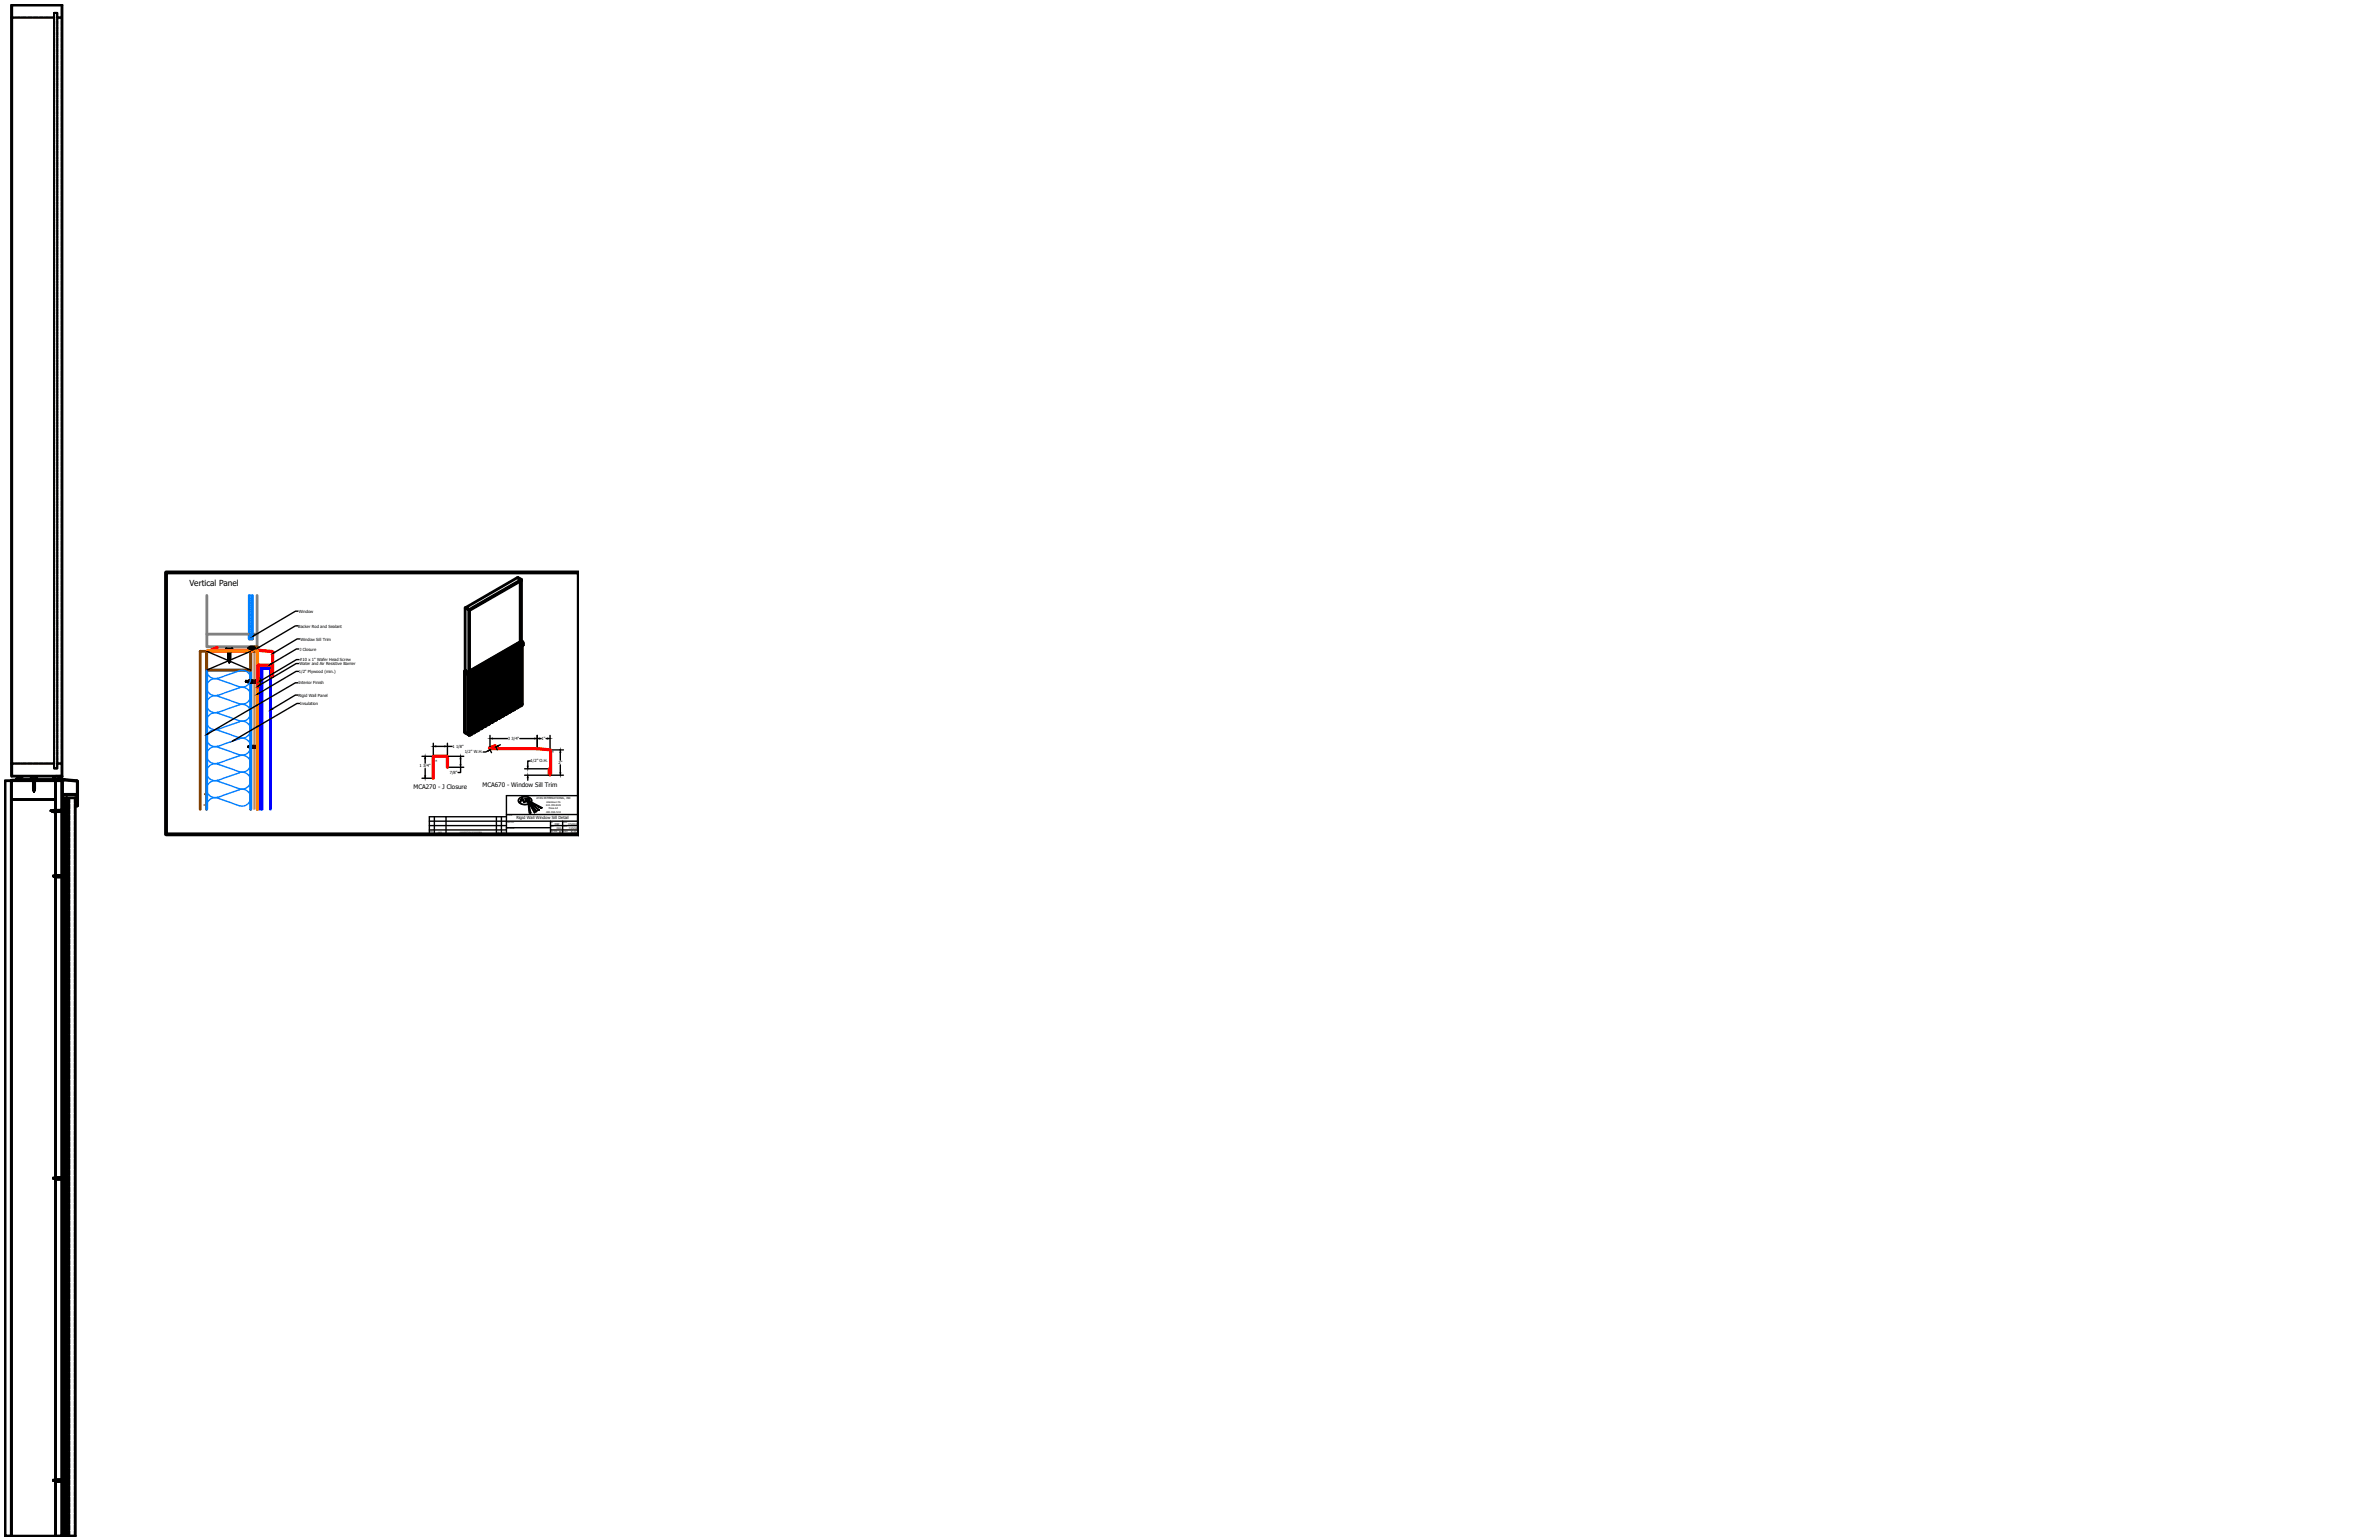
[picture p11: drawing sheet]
<svg xmlns="http://www.w3.org/2000/svg" width="432mm" height="279mm" viewBox="0 0 432 279" stroke-linecap="round" stroke-linejoin="round" font-family="sans-serif">
<defs><g id="words">
<text font-size="1.5" x="34.4" y="106.4">Vertical Panel</text>
<g font-size="1.1">
<text x="75.1" y="143.1">MCA270 - J Closure</text>
<text x="87.6" y="142.7">MCA670 - Window Sill Trim</text>
</g>
<g font-size=".8">
<text x="54.1" y="113.8">Backer Rod and Sealant</text>
<text x="54.2" y="111.2">Window</text>
<text x="54.4" y="120">#10 x 1&quot; Wafer Head Screw</text>
<text x="54.4" y="118">J Closure</text>
<text x="54.5" y="116.2">Window Sill Trim</text>
<text x="54.2" y="124.2">Interior Finish</text>
<text x="54.2" y="122.1">1/2&quot; Plywood (min.)</text>
<text x="54.3" y="120.7">Water and Air Resistive Barrier</text>
<text x="54.2" y="126.4">Rigid Wall Panel</text>
<text x="54.5" y="127.9">Insulation</text>
<text x="82.1" y="135.6">1 1/8&quot;</text>
<text x="84.3" y="136.6">1/2&quot; W.H.</text>
<text x="92.2" y="134.2">3 3/4&quot;</text>
<text x="98.3" y="134.3">1&quot;</text>
<text x="100.2" y="136.9">*</text>
<text x="76.1" y="139.2">1 3/4&quot;</text>
<text x="79" y="138.4">*</text>
<text x="81.6" y="140.4">7/8&quot;</text>
<text x="96.3" y="138.3">1/2&quot; O.H.</text>
<text x="101.4" y="138.6">2&quot;</text>
<text x="93.7" y="148.6">Rigid Wall Window Sill Detail</text>
<text x="101.5" y="151.2">B</text>
</g>
<text font-size=".6" x="103.6" y="151.2">X:X</text>
<text font-size=".5" x="97.4" y="145">ATAS INTERNATIONAL, INC</text>
<g font-size=".4">
<text x="92" y="148.1">TITLE</text>
<text x="99.1" y="146.2">610-395-8445</text>
<text x="99.1" y="147.4">480-558-7210</text>
<text x="99.2" y="145.6">Allentown PA</text>
<text x="99.6" y="146.8">Mesa AZ</text>
<text x="100.7" y="149.7">MBP</text>
<text x="103.1" y="149.6">7/5/2016</text>
<text x="101.1" y="150.4">DAS</text>
<text x="103.2" y="150.4">7/25/16</text>
</g>
<g font-size=".3">
<text x="92" y="149.3">DWG. NO.</text>
<text x="100" y="149.3">DR</text>
<text x="102.2" y="149.3">DATE</text>
<text x="78.1" y="150.9">REV.</text>
<text x="78.1" y="151.3">NO.</text>
<text x="79.5" y="151.1">DATE</text>
<text x="83.5" y="151.1">DESCRIPTION OF REVISION</text>
<text x="90.4" y="151.1">BY</text>
<text x="91.2" y="151.1">APP</text>
<text x="92" y="150.5">MATERIAL</text>
<text x="100" y="150.9">SH. SIZE</text>
<text x="100" y="150.1">APP</text>
<text x="102.2" y="150.9">SCALE</text>
<text x="102.2" y="150.1">DATE</text>
</g>
</g></defs>
<!-- layer: Border (ANSI) -->
<path d="M30.1 103.9h74.9v47.5h-74.9z" fill="none" stroke="#000" stroke-width=".7"/>
<!-- layer: Sketch Geometry (ANSI) -->
<g fill="none" stroke="#000" stroke-width=".25">
<path d="M37.5 118.2l8 3.4M45.5 118.2l-8 3.4M77.9 149h27.1M77.9 149.8h14M77.9 150.6h14M78.8 148.2v3.2M81 148.2v3.2M90.1 148.2v3.2M91 148.2v3.2M91.9 144.3h13.1v7.1h-13.1zM91.9 148.2h-14v3.2h14M91.9 147.8h13.1"/>
<path d="M91.9 150.2h8M99.9 149.8h5.1M99.9 150.6h5.1M99.9 149v2.4M102.1 149v2.4"/>
</g>
<!-- layer: Logo -->
<g fill="none" stroke="#000" stroke-width=".25">
<path d="M94.6 145.3h.4M94.6 145.2h.3M94.8 144.8l-.3 .8-.2-.1zM95.1 145.5h.2l-.5-.7 .3 .8M95.1 145.5l-.3-.7-.3 .8M95.1 145.5h.1M95.3 144.9h.2l-.1 .6zM95.6 144.9h.2v.6l-.1-.2-.1 .2zM95.7 145v.3zM95.9 145.6l.1 1.9h.3h-.1M95.9 145.6h.1M95.9 145.6l.3 1.9"/>
<path d="M95.9 145.6l.4 1.9M95.9 145.5l1.1 1.9M95.9 145h.2M96 145.5l1 1.9M96 145.2l.1 .1M96 145.2h.1M96 145.5l1.3 1.7M96 145.5l1.3 1.8M96 145.5h.1M96 145v.1M96 145.1l.2 .2-.2 .2-.1-.2h.2M96 145.5l1.4 1.7"/>
<path d="M96 145.1h.1M96.1 145.2h.1M96.1 145.5l1.7 1.5M96.1 145.5l1.6 1.5M96.1 145.8h-.1M96.1 145.8l-.1 .1M96.1 145l-.2-.1 .1 .3M96.1 145.4l1.8 1.5-.1 .1M96.2 145.4l2.2 1.2h-.2l-2.1-1.2 2.1 1.2M96.4 145.6h-.1M96.4 145.6l-.1 .1M96.4 145.5l.1-.2a1.36 1.36 0 0 0-2.4-.1 1.31 1.31 0 0 0 1.8 .7"/>
<path d="M96.4 145.5a.83 .83 0 0 0-1-1 .97 .97 0 0 0-1.3 1l.8 .5 1-.1M97 147.4h.1M97.3 147.2l-.3 .2M97.3 147.2h.1M97.4 147.2h.1M97.7 147l-.3 .2M97.7 147h.1M97.8 147h.1"/>
</g>
<!-- layer: Hidden (ANSI) -->
<g fill="none" stroke="#000" stroke-width=".36">
<path d="M2.1 3.2h2.8M5 3.2h.9M6.1 3.2h.9M7 3.2h2.8v.4M9.8 3v.2h-.4M9.8 3.3v-1h.6v137.1h-.6v-.2M9.8 3.5v.8M9.8 4.5v.8M9.8 5.5v.8M9.8 6.5v.9M9.8 7.5v.9M9.8 8.6v.8"/>
<path d="M9.8 9.6v.8M9.8 10.6v.8M9.8 11.7v.8M9.8 12.7v.8M9.8 13.7v.8M9.8 14.7v.8M9.8 15.7v.9M9.8 16.8v.8M9.8 17.8v.8M9.8 18.8v.8M9.8 19.8v.9M9.8 3.8v.8"/>
<path d="M9.8 4.8v.9M9.8 5.9v.8M9.8 6.9v.8M9.8 7.9v.8M9.8 8.9v.9M9.8 10v.8M9.8 11v.8M9.8 12v.8M9.8 13v.9M9.8 14.1v.8M9.8 15.1v.8M9.8 16.1v.8"/>
<path d="M9.8 17.1v.9M9.8 18.2v.8M9.8 19.2v.8M10 2.3h-.2v.3M10.2 2.3h.2v.3M10.4 3v.2h.2M10.4 3.2h.6M11.2 2.7v.5h-.2h.3l-.1 .4M11.2 .9v.5M11.2 1.6v.9M11.2 3.8v.8M11.2 4.8v.9"/>
<path d="M11.2 5.9v.8M11.2 6.9v.8M11.2 7.9v.8M11.2 8.9v.9M11.2 10v.8M11.2 11v.8M11.2 12v.8M11.2 13v.9M11.2 14.1v.8M11.2 15.1v.8M11.2 16.1v.8M11.2 17.1v.9"/>
<path d="M11.2 18.2v.8M11.2 19.2v.8M9.8 20.9v.8M9.8 21.9v.8M9.8 22.9v.8M9.8 23.9v.8M9.8 24.9v.9M9.8 26v.8M9.8 27v.8M9.8 28v.8M9.8 29v.9M9.8 30v.9"/>
<path d="M9.8 31.1v.8M9.8 32.1v.8M9.8 33.1v.8M9.8 34.2v.8M9.8 35.2v.8M9.8 36.2v.8M9.8 37.2v.8M9.8 38.2v.9M9.8 39.3v.8M9.8 20.2v.8M9.8 21.2v.9M9.8 22.3v.8"/>
<path d="M9.8 23.3v.8M9.8 24.3v.8M9.8 25.4v.8M9.8 26.4v.8M9.8 27.4v.8M9.8 28.4v.8M9.8 29.4v.9M9.8 30.5v.8M9.8 31.5v.8M9.8 32.5v.9M9.8 33.5v.9M9.8 34.6v.8"/>
<path d="M9.8 35.6v.8M9.8 36.6v.8M9.8 37.6v.9M9.8 38.7v.8M9.8 39.7v.8M11.2 20.2v.8M11.2 21.2v.9M11.2 22.3v.8M11.2 23.3v.8M11.2 24.3v.8M11.2 25.4v.8M11.2 26.4v.8"/>
<path d="M11.2 27.4v.8M11.2 28.4v.8M11.2 29.4v.9M11.2 30.5v.8M11.2 31.5v.8M11.2 32.5v.9M11.2 33.5v.9M11.2 34.6v.8M11.2 35.6v.8M11.2 36.6v.8M11.2 37.6v.9M11.2 38.7v.8"/>
<path d="M11.2 39.7v.8M9.8 40.3v.8M9.8 41.3v.8M9.8 42.3v.9M9.8 43.4v.8M9.8 44.4v.8M9.8 45.4v.8M9.8 46.4v.8M9.8 47.4v.9M9.8 48.5v.8M9.8 49.5v.8M9.8 50.5v.8"/>
<path d="M9.8 51.5v.9M9.8 52.5v.9M9.8 53.6v.8M9.8 54.6v.8M9.8 55.6v.8M9.8 56.7v.8M9.8 57.7v.8M9.8 58.7v.8M9.8 59.7v.8M9.8 40.7v.8M9.8 41.8v.8M9.8 42.8v.8"/>
<path d="M9.8 43.8v.8M9.8 44.8v.8M9.8 45.8v.9M9.8 46.9v.8M9.8 47.9v.8M9.8 48.9v.9M9.8 49.9v.9M9.8 51v.8M9.8 52v.8M9.8 53v.8M9.8 54.1v.8M9.8 55.1v.8"/>
<path d="M9.8 56.1v.8M9.8 57.1v.8M9.8 58.2v.8M9.8 59.2v.8M11.2 40.7v.8M11.2 41.8v.8M11.2 42.8v.8M11.2 43.8v.8M11.2 44.8v.8M11.2 45.8v.9M11.2 46.9v.8M11.2 47.9v.8"/>
<path d="M11.2 48.9v.9M11.2 49.9v.9M11.2 51v.8M11.2 52v.8M11.2 53v.8M11.2 54.1v.8M11.2 55.1v.8M11.2 56.1v.8M11.2 57.1v.8M11.2 58.2v.8M11.2 59.2v.8M9.8 60.7v.9"/>
<path d="M9.8 61.8v.8M9.8 62.8v.8M9.8 63.8v.8M9.8 64.8v.9M9.8 65.9v.8M9.8 66.9v.8M9.8 67.9v.8M9.8 68.9v.8M9.8 69.9v.9M9.8 71v.8M9.8 72v.8M9.8 73v.8"/>
<path d="M9.8 74v.9M9.8 75.1v.8M9.8 76.1v.8M9.8 77.1v.8M9.8 78.1v.8M9.8 79.2v.8M9.8 60.2v.8M9.8 61.2v.9M9.8 62.3v.8M9.8 63.3v.8M9.8 64.3v.8M9.8 65.3v.9"/>
<path d="M9.8 66.4v.8M9.8 67.4v.8M9.8 68.4v.8M9.8 69.4v.8M9.8 70.5v.8M9.8 71.5v.8M9.8 72.5v.8M9.8 73.5v.9M9.8 74.6v.8M9.8 75.6v.8M9.8 76.6v.8M9.8 77.6v.9"/>
<path d="M9.8 78.7v.8M9.8 79.7v.8M11.2 60.2v.8M11.2 61.2v.9M11.2 62.3v.8M11.2 63.3v.8M11.2 64.3v.8M11.2 65.3v.9M11.2 66.4v.8M11.2 67.4v.8M11.2 68.4v.8M11.2 69.4v.8"/>
<path d="M11.2 70.5v.8M11.2 71.5v.8M11.2 72.5v.8M11.2 73.5v.9M11.2 74.6v.8M11.2 75.6v.8M11.2 76.6v.8M11.2 77.6v.9M11.2 78.7v.8M11.2 79.7v.8M9.8 80.2v.8M9.8 81.2v.8"/>
<path d="M9.8 82.2v.8M9.8 83.2v.9M9.8 84.3v.8M9.8 85.3v.8M9.8 86.3v.8M9.8 87.3v.9M9.8 88.4v.8M9.8 89.4v.8M9.8 90.4v.8M9.8 91.4v.8M9.8 92.4v.9M9.8 93.5v.8"/>
<path d="M9.8 94.5v.8M9.8 95.5v.8M9.8 96.5v.9M9.8 97.6v.8M9.8 98.6v.8M9.8 99.6v.8M9.8 80.7v.8M9.8 81.7v.9M9.8 82.8v.8M9.8 83.8v.8M9.8 84.8v.8M9.8 85.8v.8"/>
<path d="M9.8 86.9v.8M9.8 87.9v.8M9.8 88.9v.8M9.8 89.9v.9M9.8 91v.8M9.8 92v.8M9.8 93v.8M9.8 94v.9M9.8 95.1v.8M9.8 96.1v.8M9.8 97.1v.8M9.8 98.1v.9"/>
<path d="M9.8 99.2v.8M11.2 80.7v.8M11.2 81.7v.9M11.2 82.8v.8M11.2 83.8v.8M11.2 84.8v.8M11.2 85.8v.8M11.2 86.9v.8M11.2 87.9v.8M11.2 88.9v.8M11.2 89.9v.9M11.2 91v.8"/>
<path d="M11.2 92v.8M11.2 93v.8M11.2 94v.9M11.2 95.1v.8M11.2 96.1v.8M11.2 97.1v.8M11.2 98.1v.9M11.2 99.2v.8M9.8 100.6v.8M9.8 101.7v.8M9.8 102.7v.8M9.8 103.7v.8"/>
<path d="M9.8 104.7v.8M9.8 105.7v.9M9.8 106.8v.8M9.8 107.8v.8M9.8 108.8v.8M9.8 109.8v.9M9.8 110.9v.8M9.8 111.9v.8M9.8 112.9v.8M9.8 113.9v.8M9.8 114.9v.9M9.8 116v.8"/>
<path d="M9.8 117v.8M9.8 118v.8M9.8 119v.9M9.8 100.2v.8M9.8 101.2v.8M9.8 102.2v.9M9.8 103.3v.8M9.8 104.3v.8M9.8 105.3v.8M9.8 106.3v.9M9.8 107.4v.8M9.8 108.4v.8"/>
<path d="M9.8 109.4v.8M9.8 110.4v.9M9.8 111.5v.8M9.8 112.5v.8M9.8 113.5v.8M9.8 114.5v.9M9.8 115.6v.8M9.8 116.6v.8M9.8 117.6v.8M9.8 118.7v.8M9.8 119.7v.8M11.2 100.2v.8"/>
<path d="M11.2 101.2v.8M11.2 102.2v.9M11.2 103.3v.8M11.2 104.3v.8M11.2 105.3v.8M11.2 106.3v.9M11.2 107.4v.8M11.2 108.4v.8M11.2 109.4v.8M11.2 110.4v.9M11.2 111.5v.8M11.2 112.5v.8"/>
<path d="M11.2 113.5v.8M11.2 114.5v.9M11.2 115.6v.8M11.2 116.6v.8M11.2 117.6v.8M11.2 118.7v.8M11.2 119.7v.8M41.4 118.5v.1M41.4 118.7v.1M41.4 118.9h.1M41.4 119.5h.1M41.4 118h.1"/>
<path d="M41.4 118.6h.1M41.4 118.9l.1 .1M41.4 118.2h.2M41.4 118.1h.1M41.5 118.1v1.7M41.5 118.3v.1M41.5 119.3v.1M41.5 118.1v.1M41.5 117.8v.1h.2v-.1M41.5 118.5h-.1M41.5 118.7h-.1M41.5 118.9h-.1"/>
<path d="M41.5 119.5h-.1M41.5 119.9l.1 .1M41.5 118.2l.3 .1-.3 .1 .2 .1M41.5 119.9h.1M41.5 119.8v.1M41.5 119.7l.2 .1M41.5 118.2l.3 .1h-.3l.3 .2h-.1M41.5 118.1h.2M41.5 120h.1M41.5 119.7h.2M41.5 118h.1M41.6 118l.1 .1"/>
<path d="M41.6 119.7h-.1l.2 .1-.1 .2M41.6 119.6v.1M41.6 119.6l-.2 .1h.1M41.6 119.8l-.1 .1 .1 .1M41.6 119.4l-.1-.1 .2-.1-.3-.1 .4 .1-.3 .1 .1 .1M41.6 118.5h-.1l.3 .1-.3 .1M41.6 118.5l-.1 .1 .3 .1-.4 .1M41.6 119.9h.1M41.7 119.9l-.1 .1M41.7 118.8h.1l-.3 .1 .2 .2-.2-.2h.3l-.1-.1M41.7 119.4l-.2 .1 .3 .1h-.2M41.7 118.1h.1"/>
<path d="M41.7 119.8h.1M41.7 119.4h.1l-.3 .1 .3 .1-.2 .1M41.7 118.2l.1 .1h-.1M41.7 118.6l.1 .1h-.1M41.7 118.8h.1l-.1 .1M41.7 119h.1l-.1 .1M41.7 119.2h.1l-.1 .1M41.7 119.6l.1 .1M41.8 118.1h-.1M41.8 118.1v1.6M41.8 118.1h-.3M41.8 119.7l-.1 .1"/>
<path d="M41.8 118h.1M2.1 138.5h2.8M5 138.5h.9M6.1 138.5h.9M9.8 138.5v.9h.2M9.8 120.1v.8M9.8 121.1v.8M9.8 122.1v.8M9.8 123.1v.8M9.8 124.2v.8M9.8 125.2v.8M9.8 126.2v.8"/>
<path d="M9.8 127.2v.9M9.8 128.2v.9M9.8 129.3v.8M9.8 130.3v.8M9.8 131.3v.8M9.8 132.3v.9M9.8 133.4v.8M9.8 134.4v.8M9.8 135.4v.8M9.8 136.4v.8M9.8 137.4v.9M9.8 138.5v.3"/>
<path d="M9.8 138.8v.3M9.8 120.7v.8M9.8 121.7v.8M9.8 122.7v.9M9.8 123.8v.8M9.8 124.8v.8M9.8 125.8v.9M9.8 126.8v.9M9.8 127.9v.8M9.8 128.9v.8M9.8 129.9v.8M9.8 131v.8"/>
<path d="M9.8 132v.8M9.8 133v.8M9.8 134v.8M9.8 135.1v.8M9.8 136.1v.8M9.8 137.1v.8M9.8 138.1v.4h-2.8M10.4 138.5h.6M11 138.5h.3M11.2 120.7v.8M11.2 121.7v.8M11.2 122.7v.9"/>
<path d="M11.2 123.8v.8M11.2 124.8v.8M11.2 125.8v.9M11.2 126.8v.9M11.2 127.9v.8M11.2 128.9v.8M11.2 129.9v.8M11.2 131v.8M11.2 132v.8M11.2 133v.8M11.2 134v.8M11.2 135.1v.8"/>
<path d="M11.2 136.1v.8M11.2 137.1v.8M11.2 138.1v.9M11.2 139.2v.9M41.5 120l.1 .2M41.6 120.1h.1M41.6 120v.1M41.6 120.1v.1M41.6 120h.1M44.6 123.7h.1M44.7 123.6h.1M44.7 123.7h.1"/>
<path d="M44.7 123.6l.1 .1M44.8 123.7h.1M44.8 123.7l.1-.1 .1 .1M44.8 123.7l.1-.1 .1 .2M44.9 123.6h-.1M44.9 123.6h.1M44.9 123.7l.1 .1M44.9 123.6l-.2 .1M45 123.7v.1M45 123.8h.1M45 123.8h1.8M45 123.7l.1-.2 .1 .3"/>
<path d="M45 123.6l.1-.1 .1 .3M45.1 123.5l-.2 .1M45.1 135.5h.1M45.1 135.5l.1 .1M45.1 123.5l-.1 .1M45.1 123.5v.1M45.1 123.8l.1 .1v-.1M45.2 123.8h.1M45.2 123.5v.3M45.2 123.5h-.1M45.2 123.5h1.6M45.2 123.5l.1-.1v.1"/>
<path d="M45.2 135.5v.1M45.2 135.6l.1-.2 .1 .2M45.2 135.6h.2M45.3 135.5l-.1 .1M45.3 123.7l-.1-.2v.3M45.3 135.4l-.3 .1h.2M45.3 123.6v-.1l-.1 .3M45.3 123.8l.1 .1v-.1M45.3 135.4v.1M45.3 135.4h.1M45.4 135.4v.1M45.4 135.5l-.1-.1-.1 .2"/>
<path d="M45.4 135.6h.1M45.4 135.6v.1M45.4 123.5l.1-.1-.1 .4M45.4 135.6l.2 .1M45.5 135.6l-.1 .1M45.5 135.5v-.1l.1 .3M45.5 135.4l-.1 .2M45.5 135.4h-.2M45.5 123.7l-.1-.2v.3M45.5 135.4h.1M45.5 135.4l.1 .3M45.5 135.3v.1"/>
<path d="M45.5 123.8h.1M45.6 135.7h.1M45.6 135.4v.3M45.6 135.6v.1M45.6 135.4h-.1M45.6 135.4h1M45.6 123.8h.1M45.6 123.5h.1M45.6 135.7h1.1M45.7 135.4v-.1l.1 .1M45.7 123.5h.1M45.7 123.7l-.1-.2-.1 .3"/>
<path d="M45.7 123.6v-.1l-.1 .3-.1-.2M45.7 123.8h.1M45.8 135.6l-.1-.2-.1 .3M45.8 123.7v-.2l.1 .3 .1-.3v.3l-.1-.3-.1 .3M45.8 135.6h.1M45.8 123.5v-.1l.1 .1M45.9 135.4v-.1v.1M45.9 135.5l-.1 .2-.1-.3-.1 .3M45.9 123.8v.1l.1-.1M45.9 135.4l.1 .3 .1-.3 .1 .2M45.9 135.6h.1M46 123.5v-.1l.1 .1"/>
<path d="M46.1 135.4v-.1v.1M46.1 135.4l-.1 .3-.1-.3-.1 .1M46.1 123.7l.1 .1v-.3l.1 .3 .1-.1M46.1 123.8v.1l.1-.1M46.2 123.5v-.1l.1 .1M46.3 135.3h.1M46.3 135.3l-.1 .1M46.3 123.8v.1v-.1M46.3 135.3v.1M46.3 135.6h.1M46.3 123.7v.1l-.1-.3-.1 .2M46.4 123.5v-.1l.1 .1"/>
<path d="M46.4 135.4l-.1 .3v-.3l-.1 .3v-.1M46.4 135.4l.1-.1v.1M46.5 135.4l-.1 .3-.1-.3-.1 .2M46.5 123.8h.1M46.5 135.4l.1 .3 .1-.3 .1 .3v-.2M46.5 135.6h.1M46.6 123.5l-.1 .3-.1-.2M46.6 123.5v.2M46.6 123.5h.1M46.6 123.4v.1M46.6 123.5l-.1 .3-.1-.3M46.6 123.5l.1 .2"/>
<path d="M46.6 135.3v.1M46.7 135.4l-.1 .3-.1-.2M46.7 135.3h-.1M46.7 135.5l.1 .1M46.7 123.8h.1M46.7 135.6l.1 .1M46.8 123.6l-.1 .2M46.8 123.5v.3M46.8 123.8l.1 .1M46.8 135.4h-.1M46.8 123.5h.1M46.8 123.5l-.1 .4"/>
<path d="M46.8 135.6v.1M46.8 135.4v.1M46.9 123.5h-.1M46.9 135.4l-.1 .1M47 135.5l-.1 .1M47 135.6v.1M47 135.5v.2M47 135.4v.1M47.1 135.4l-.1 .1M47.1 123.5h-.2v.3h.2M47.1 135.4v.2M47.1 135.6h.1"/>
<path d="M47.1 135.7h.1M47.1 135.4h.1M47.2 135.4v.2M47.2 135.4v.3M47.2 135.7h.1M47.2 135.5l-.1 .1M47.2 135.4h.1M47.2 135.3v.1M47.3 135.5l.1-.5 .1 .1v.4M47.3 135.6l.1 .4 .1-.1v-.3M47.3 135.3l-.1 .1M47.5 135.4h-.1v.2h.1"/>
<path d="M6 141.7h.1zM6 141.8v.1M6 142h.1M6 142.8h.1M6 141.4v.2M6 141.9h.1M6 142v.1M6 143.1l.2 .2M6 143.1h.1M6 141.6v1.6M6 141.6h.3M6 143.2l.1 .2"/>
<path d="M6 142.4h.1M6 142.9v.1M6 141.2v.2h.3v-.2M6 141.8h.1M6 142.7v.1M6.1 141.7l.2 .1-.3 .1h.3M6.1 141.7h.2l-.3 .1 .4 .1M6.1 143.3v.1M6.1 143.1h.1M6.1 143.4v.1M6.1 141.5h.1M6.1 143.5l.1 .1"/>
<path d="M6.1 141.6l-.1 .1M6.2 143.5h.1M6.2 143.5v.1M6.2 143.3v.2M6.2 143.1l-.2 .1 .3 .1-.1 .1M6.2 143.6h.1M6.2 143.1h.1M6.2 143.1l-.2 .1h.1M6.2 143.6v.1M6.2 142.8h-.2l.3-.1-.3-.1 .3 .1-.3 .1 .2 .1M6.2 142h-.2l.3 .1-.3 .1 .3-.1h-.3l.2-.1M6.2 143.4h.1"/>
<path d="M6.2 143.4v.3l-.1-.2M6.2 142.3h.1l-.3 .1 .3 .1h-.1M6.2 142.3h.1l-.3 .1 .2 .2M6.2 141.6h-.1M6.2 141.5l.1 .1M6.3 142.9l-.3 .1 .3 .1h-.1M6.3 143.2h.1M6.3 143.1h.1M6.3 141.5v.1M6.3 141.7h.1l-.1 .1M6.3 142.1h.1l-.1 .1M6.3 142.3h.1l-.1 .1"/>
<path d="M6.3 142.5h.1l-.1 .1M6.3 142.7h.1h-.1M6.3 143l.1 .1h-.1M6.3 142.8l.1 .1M6.3 143.2l-.2 .2 .1 .1M6.3 141.6h.1M6.3 141.5h.1M6.3 141.5l-.1 .1M6.3 141.5v1.6M6.3 143.1v.1M6.4 142.9l-.4 .1 .3 .1h-.1M6.4 141.9v.1"/>
<path d="M6.4 142.9h.1M6.4 141.4l-.1 .1M6.4 142h-.1M9.2 147.1h.1M9.2 147.1l.1 .1M9.3 147.1h-.1M9.3 147.2h.1M9.3 147.1v.1M9.3 147.2l.2-.1 .1 .1M9.4 147.2l.1-.1 .1 .1M9.4 147.2h.1M9.4 147.1h.1"/>
<path d="M9.5 147.1h-.3M9.5 147.1h.1M9.5 147.2h.1M9.6 147.2l1.7 .1M9.6 147.2l.1-.2v.3M9.6 147.1v-.1l.1 .3M9.6 147.2h.1M9.7 159h.1M9.7 147l-.2 .1M9.7 147h.1M9.7 147.3h.1M9.7 147.1v.2"/>
<path d="M9.7 147v.1M9.7 147h1.6M9.8 147.2v.1M9.8 159v.1M9.8 147v-.1l.1 .1M9.8 159h.1M9.8 159l.1-.1 .1 .2M9.9 147.2l-.1-.2-.1 .3M9.9 159l.1 .1M9.9 158.9l-.3 .1h.1M9.9 147.1v-.1l-.1 .3M9.9 158.9h.1"/>
<path d="M9.9 147.2v.1M9.9 147.3h.1M9.9 159v-.1l-.1 .1M10 158.9l.1-.1-.1 .3M10 147v-.1l-.1 .3 .1-.2 .1 .2M10 147.2l-.1 .1M10 159.1h.2M10 159.1h.1M10 159l.1-.2 .1 .4M10.1 158.9l.1 .2M10.1 147.3h.1M10.2 159.1v.1"/>
<path d="M10.2 158.9v.2M10.2 158.8l-.2 .1M10.2 158.8v.1M10.2 159.1h1.1M10.2 158.8h1M10.2 147v-.1l.1 .1M10.2 159.2h.1M10.2 147.2l-.1 .1M10.2 158.9l.1-.1v.1M10.3 147.2l-.1-.2-.1 .2M10.3 147.1l-.1-.1v.3l-.1-.2M10.3 147.2v.1"/>
<path d="M10.3 147.3h.1M10.3 159.1v-.3l-.1 .3M10.3 159.1h.1M10.4 147v-.1v.1M10.4 158.9l.1-.1v.1M10.4 158.9v.2l-.1-.3-.1 .3M10.5 147.2v.2v-.2M10.5 158.9l.1 .2 .1-.3v.2M10.5 159.1l.1 .1M10.6 159.2h.1M10.6 147v-.1v.1M10.6 147l-.1 .3-.1-.3-.1 .3"/>
<path d="M10.6 147l-.1 .3-.1-.3-.1 .2M10.6 159.1v.1M10.6 158.9l.1-.1v.1M10.7 158.9l-.1 .2-.2-.3v.2M10.7 147.2v.1l.1-.3 .1 .2v.1l-.1-.3-.2 .2M10.7 147.2v.2v-.2M10.7 159.1h.1M10.7 147l.1-.1v.1M10.8 158.9l.1-.1v.1M10.9 147.2v.1M10.9 147.3h.1M10.9 159.1v.1"/>
<path d="M10.9 159.2h.1M10.9 147l.1-.1v.1M11 158.9l-.1 .2-.1-.3-.1 .3M11 147l.1 .3v-.3l.1 .2M11 159.1v.1M11 158.9v-.1l.1 .1M11 158.9v.2l-.1-.3-.1 .2M11 147.2l.1 .1M11.1 147.3h.1M11.1 158.9v.2l.2-.3v.3l.1-.1M11.1 159.1h.1M11.1 147.2v.1"/>
<path d="M11.1 146.9v.1M11.2 146.9h-.1M11.2 146.9v.1M11.2 147l-.1 .3-.1-.3M11.2 147v.2M11.2 147h.1M11.2 158.9l-.1 .2v-.1M11.2 158.8v.1M11.2 140.4v.4M11.3 158.8h.1M11.3 159v.1M11.3 158.8v.1"/>
<path d="M11.3 159.1v.1M11.3 147.1v.1M11.3 147v.3M11.3 147.3h.1M11.4 147h.1M11.4 147l-.1 .3M11.4 159.1h.1M11.4 158.9l-.1 .1M11.4 146.9v.1M11.5 158.9h-.1M11.5 147.2l.1 .1M11.5 159v.1"/>
<path d="M11.5 159.1h.1M11.6 158.9l-.1 .2M11.6 158.9v.1M11.6 147h-.1v.2M11.7 158.9v.2M11.7 159.1l.2 .1M11.7 144.8v.9M11.7 145.9v.8M11.7 146.9v.8M11.7 147.9v.9M11.7 148.9v.9M11.7 150v.8"/>
<path d="M11.7 151v.8M11.7 152v.8M11.7 153v.9M11.7 154.1v.8M11.7 155.1v.8M11.7 156.1v.8M11.7 157.1v.8M11.7 158.2v.8M11.7 159.2v.8M11.7 158.9v.1M11.8 158.9l-.1 .2M11.8 144.8v.9"/>
<path d="M11.8 145.9v.8M11.8 146.9v.8M11.8 147.9v.9M11.8 148.9v.9M11.8 150v.8M11.8 151v.8M11.8 152v.8M11.8 153v.9M11.8 154.1v.8M11.8 155.1v.8M11.8 156.1v.8M11.8 157.1v.8"/>
<path d="M11.8 158.2v1.8M11.8 158.9h-.1M11.8 158.8h.1M11.8 158.8v.1M11.8 158.2v.8M11.8 159.2v.8M11.9 144.8v.9M11.9 145.9v.8M11.9 146.9v.8M11.9 147.9v.9M11.9 148.9v.9M11.9 150v.8"/>
<path d="M11.9 151v.8M11.9 152v.8M11.9 153v.9M11.9 154.1v.8M11.9 155.1v.8M11.9 156.1v.8M11.9 157.1v.8M11.9 158.2v.8M11.9 158.6l.2-.1v.4M11.9 159v1M11.9 158.8h-.2M12 158.9v.2h.1"/>
<path d="M12.1 158.8l-.1 .1M12.1 159v.5l-.2-.1M12.1 144.8v.9M12.1 145.9v.8M12.1 146.9v.8M12.1 147.9v.9M12.1 148.9v.9M12.1 150v.8M12.1 151v.8M12.1 152v.8M12.1 153v.9M12.1 154.1v.8"/>
<path d="M12.1 155.1v.8M12.1 156.1v.8M12.1 157.1v.8M12.1 158.2v.8M12.1 159.2v.8M12.2 144.8v.9M12.2 145.9v.8M12.2 146.9v.8M12.2 147.9v.9M12.2 148.9v.9M12.2 150v.8M12.2 151v.8"/>
<path d="M12.2 152v.8M12.2 153v.9M12.2 154.1v.8M12.2 155.1v.8M12.2 156.1v.8M12.2 157.1v.8M12.2 158.2v.8M12.2 159.2v.8M12.3 144.8v.9M12.3 145.9v.8M12.3 146.9v.8M12.3 147.9v.9"/>
<path d="M12.3 148.9v.9M12.3 150v.8M12.3 151v.8M12.3 152v.8M12.3 153v.9M12.3 154.1v.8M12.3 155.1v.8M12.3 156.1v.8M12.3 157.1v.8M12.3 158.2v.8M12.3 159.2v.8M12.5 144.8v.9"/>
<path d="M12.5 145.9v.8M12.5 146.9v.8M12.5 147.9v.9M12.5 148.9v.9M12.5 150v.8M12.5 151v.8M12.5 152v.8M12.5 153v.9M12.5 154.1v.8M12.5 155.1v.8M12.5 156.1v.8M12.5 157.1v.8"/>
<path d="M12.5 158.2v.8M12.5 159.2v.8M12.6 144.8v.9M12.6 145.9v.8M12.6 146.9v.8M12.6 147.9v.9M12.6 148.9v.9M12.6 150v.8M12.6 151v.8M12.6 152v.8M12.6 153v.9M12.6 154.1v.8"/>
<path d="M12.6 155.1v.8M12.6 156.1v.8M12.6 157.1v.8M12.6 158.2v.8M12.6 159.2v.8M13.6 144.8v.9M13.6 145.9v.8M13.6 146.9v.8M13.6 147.9v.9M13.6 148.9v.9M13.6 150v.8M13.6 151v.8"/>
<path d="M13.6 152v.8M13.6 153v.9M13.6 154.1v.8M13.6 155.1v.8M13.6 156.1v.8M13.6 157.1v.8M13.6 158.2v.8M13.6 159.2v.8M11.7 160.2v.8M11.7 161.2v.8M11.7 162.2v.9M11.7 163.3v.8"/>
<path d="M11.7 164.3v.8M11.7 165.3v.8M11.7 166.3v.8M11.7 167.4v.8M11.7 168.4v.8M11.7 169.4v.8M11.7 170.4v.8M11.7 171.4v.8M11.7 172.5v.8M11.7 173.5v.8M11.7 174.5v.8M11.7 175.5v.9"/>
<path d="M11.7 176.5v.9M11.7 177.6v.8M11.7 178.6v.8M11.7 179.6v.8M11.8 160.2v.8M11.8 161.2v.8M11.8 162.2v.9M11.8 163.3v.8M11.8 164.3v.8M11.8 165.3v.8M11.8 166.3v.8M11.8 167.4v.8"/>
<path d="M11.8 168.4v.8M11.8 169.4v.8M11.8 170.4v.8M11.8 171.4v.8M11.8 172.5v.8M11.8 173.5v.8M11.8 174.5v.8M11.8 175.5v.9M11.8 176.5v.9M11.8 177.6v.8M11.8 178.6v.8M11.8 179.6v.8"/>
<path d="M11.9 160.2v.8M11.9 161.2v.8M11.9 162.2v.9M11.9 163.3v.8M11.9 164.3v.8M11.9 165.3v.8M11.9 166.3v.8M11.9 167.4v.8M11.9 168.4v.8M11.9 169.4v.8M11.9 170.4v.8M11.9 171.4v.8"/>
<path d="M11.9 172.5v.8M11.9 173.5v.8M11.9 174.5v.8M11.9 175.5v.9M11.9 176.5v.9M11.9 177.6v.8M11.9 178.6v.8M11.9 179.6v.8M12.1 160.2v.8M12.1 161.2v.8M12.1 162.2v.9M12.1 163.3v.8"/>
<path d="M12.1 164.3v.8M12.1 165.3v.8M12.1 166.3v.8M12.1 167.4v.8M12.1 168.4v.8M12.1 169.4v.8M12.1 170.4v.8M12.1 171.4v.8M12.1 172.5v.8M12.1 173.5v.8M12.1 174.5v.8M12.1 175.5v.9"/>
<path d="M12.1 176.5v.9M12.1 177.6v.8M12.1 178.6v.8M12.1 179.6v.8M12.2 160.2v.8M12.2 161.2v.8M12.2 162.2v.9M12.2 163.3v.8M12.2 164.3v.8M12.2 165.3v.8M12.2 166.3v.8M12.2 167.4v.8"/>
<path d="M12.2 168.4v.8M12.2 169.4v.8M12.2 170.4v.8M12.2 171.4v.8M12.2 172.5v.8M12.2 173.5v.8M12.2 174.5v.8M12.2 175.5v.9M12.2 176.5v.9M12.2 177.6v.8M12.2 178.6v.8M12.2 179.6v.8"/>
<path d="M12.3 160.2v.8M12.3 161.2v.8M12.3 162.2v.9M12.3 163.3v.8M12.3 164.3v.8M12.3 165.3v.8M12.3 166.3v.8M12.3 167.4v.8M12.3 168.4v.8M12.3 169.4v.8M12.3 170.4v.8M12.3 171.4v.8"/>
<path d="M12.3 172.5v.8M12.3 173.5v.8M12.3 174.5v.8M12.3 175.5v.9M12.3 176.5v.9M12.3 177.6v.8M12.3 178.6v.8M12.3 179.6v.8M12.5 160.2v.8M12.5 161.2v.8M12.5 162.2v.9M12.5 163.3v.8"/>
<path d="M12.5 164.3v.8M12.5 165.3v.8M12.5 166.3v.8M12.5 167.4v.8M12.5 168.4v.8M12.5 169.4v.8M12.5 170.4v.8M12.5 171.4v.8M12.5 172.5v.8M12.5 173.5v.8M12.5 174.5v.8M12.5 175.5v.9"/>
<path d="M12.5 176.5v.9M12.5 177.6v.8M12.5 178.6v.8M12.5 179.6v.8M12.6 160.2v.8M12.6 161.2v.8M12.6 162.2v.9M12.6 163.3v.8M12.6 164.3v.8M12.6 165.3v.8M12.6 166.3v.8M12.6 167.4v.8"/>
<path d="M12.6 168.4v.8M12.6 169.4v.8M12.6 170.4v.8M12.6 171.4v.8M12.6 172.5v.8M12.6 173.5v.8M12.6 174.5v.8M12.6 175.5v.9M12.6 176.5v.9M12.6 177.6v.8M12.6 178.6v.8M12.6 179.6v.8"/>
<path d="M13.6 160.2v.8M13.6 161.2v.8M13.6 162.2v.9M13.6 163.3v.8M13.6 164.3v.8M13.6 165.3v.8M13.6 166.3v.8M13.6 167.4v.8M13.6 168.4v.8M13.6 169.4v.8M13.6 170.4v.8M13.6 171.4v.8"/>
<path d="M13.6 172.5v.8M13.6 173.5v.8M13.6 174.5v.8M13.6 175.5v.9M13.6 176.5v.9M13.6 177.6v.8M13.6 178.6v.8M13.6 179.6v.8M11.7 180.6v.9M11.7 181.7v.8M11.7 182.7v.8M11.7 183.7v.8"/>
<path d="M11.7 184.7v.8M11.7 185.8v.8M11.7 186.8v.8M11.7 187.8v.8M11.7 188.8v.8M11.7 189.8v.9M11.7 190.9v.8M11.7 191.9v.8M11.7 192.9v.8M11.7 193.9v.8M11.7 195v.8M11.7 196v.8"/>
<path d="M11.7 197v.8M11.7 198v.8M11.7 199v.9M11.8 180.6v.9M11.8 181.7v.8M11.8 182.7v.8M11.8 183.7v.8M11.8 184.7v.8M11.8 185.8v.8M11.8 186.8v.8M11.8 187.8v.8M11.8 188.8v.8"/>
<path d="M11.8 189.8v.9M11.8 190.9v.8M11.8 191.9v.8M11.8 192.9v.8M11.8 193.9v.8M11.8 195v.8M11.8 196v.8M11.8 197v.8M11.8 198v.8M11.8 199v.9M11.9 180.6v.9M11.9 181.7v.8"/>
<path d="M11.9 182.7v.8M11.9 183.7v.8M11.9 184.7v.8M11.9 185.8v.8M11.9 186.8v.8M11.9 187.8v.8M11.9 188.8v.8M11.9 189.8v.9M11.9 190.9v.8M11.9 191.9v.8M11.9 192.9v.8M11.9 193.9v.8"/>
<path d="M11.9 195v.8M11.9 196v.8M11.9 197v.8M11.9 198v.8M11.9 199v.9M12.1 180.6v.9M12.1 181.7v.8M12.1 182.7v.8M12.1 183.7v.8M12.1 184.7v.8M12.1 185.8v.8M12.1 186.8v.8"/>
<path d="M12.1 187.8v.8M12.1 188.8v.8M12.1 189.8v.9M12.1 190.9v.8M12.1 191.9v.8M12.1 192.9v.8M12.1 193.9v.8M12.1 195v.8M12.1 196v.8M12.1 197v.8M12.1 198v.8M12.1 199v.9"/>
<path d="M12.2 180.6v.9M12.2 181.7v.8M12.2 182.7v.8M12.2 183.7v.8M12.2 184.7v.8M12.2 185.8v.8M12.2 186.8v.8M12.2 187.8v.8M12.2 188.8v.8M12.2 189.8v.9M12.2 190.9v.8M12.2 191.9v.8"/>
<path d="M12.2 192.9v.8M12.2 193.9v.8M12.2 195v.8M12.2 196v.8M12.2 197v.8M12.2 198v.8M12.2 199v.9M12.3 180.6v.9M12.3 181.7v.8M12.3 182.7v.8M12.3 183.7v.8M12.3 184.7v.8"/>
<path d="M12.3 185.8v.8M12.3 186.8v.8M12.3 187.8v.8M12.3 188.8v.8M12.3 189.8v.9M12.3 190.9v.8M12.3 191.9v.8M12.3 192.9v.8M12.3 193.9v.8M12.3 195v.8M12.3 196v.8M12.3 197v.8"/>
<path d="M12.3 198v.8M12.3 199v.9M12.5 180.6v.9M12.5 181.7v.8M12.5 182.7v.8M12.5 183.7v.8M12.5 184.7v.8M12.5 185.8v.8M12.5 186.8v.8M12.5 187.8v.8M12.5 188.8v.8M12.5 189.8v.9"/>
<path d="M12.5 190.9v.8M12.5 191.9v.8M12.5 192.9v.8M12.5 193.9v.8M12.5 195v.8M12.5 196v.8M12.5 197v.8M12.5 198v.8M12.5 199v.9M12.6 180.6v.9M12.6 181.7v.8M12.6 182.7v.8"/>
<path d="M12.6 183.7v.8M12.6 184.7v.8M12.6 185.8v.8M12.6 186.8v.8M12.6 187.8v.8M12.6 188.8v.8M12.6 189.8v.9M12.6 190.9v.8M12.6 191.9v.8M12.6 192.9v.8M12.6 193.9v.8M12.6 195v.8"/>
<path d="M12.6 196v.8M12.6 197v.8M12.6 198v.8M12.6 199v.9M13.6 180.6v.9M13.6 181.7v.8M13.6 182.7v.8M13.6 183.7v.8M13.6 184.7v.8M13.6 185.8v.8M13.6 186.8v.8M13.6 187.8v.8"/>
<path d="M13.6 188.8v.8M13.6 189.8v.9M13.6 190.9v.8M13.6 191.9v.8M13.6 192.9v.8M13.6 193.9v.8M13.6 195v.8M13.6 196v.8M13.6 197v.8M13.6 198v.8M13.6 199v.9M9.7 213.8h.1"/>
<path d="M9.7 213.8l.1 .1M9.8 213.8v.1M9.8 213.8h.1M9.8 213.9l.1-.2 .1 .2M9.8 213.9h.1M9.9 213.9h.1M9.9 213.7l-.3 .1h.1M9.9 213.7v.1M9.9 213.7h.1M9.9 213.8v-.1l-.1 .2M10 213.7h.1l-.1 .2M10 213.9h.1"/>
<path d="M10 213.9h.2M10 213.8l.1-.1 .1 .3M10.1 213.7v.1M10.1 213.8l.1 .1M10.2 213.9v.1M10.2 213.8v.1M10.2 213.9h.1M10.2 213.6v.1M10.2 213.6l-.2 .1M10.2 213.9h1.1M10.2 213.6h1M10.2 214h.1"/>
<path d="M10.2 213.7l.1-.1v.1M10.3 213.9v-.3l-.1 .3M10.3 213.9h.1M10.4 213.7l.1-.1v.1M10.4 213.8v.1l-.1-.3-.1 .3M10.5 213.7l.1 .2 .1-.3v.3M10.5 213.9l.1 .1M10.6 214h.1M10.6 213.9v.1M10.6 213.7l.1-.1v.1M10.7 213.7l-.1 .2-.2-.3v.2M10.7 213.9h.1"/>
<path d="M10.8 213.7l.1-.1v.1M10.9 213.9v.1M10.9 214h.1M11 213.7l-.1 .2-.1-.3-.1 .3M11 213.9v.1M11 213.7v-.1l.1 .1M11 213.7v.2l-.1-.3-.1 .3M11.1 213.7v.2l.2-.3v.3l.1-.1M11.1 213.9h.1M11.2 213.7l-.1 .2v-.1M11.2 213.6v.1M11.3 213.6h.1"/>
<path d="M11.3 213.8l.1 .1M11.3 213.7h.1M11.3 213.9v.1M11.4 213.7l-.1 .1M11.5 213.7l-.1 .1M11.5 213.8v.1M11.5 213.9h.1M11.6 213.7l-.1 .2M11.6 213.7v.1M11.7 213.7v.2M11.7 213.9h.1M11.7 213.9l.2 .1"/>
<path d="M11.7 200.1v.8M11.7 201.1v.8M11.7 202.1v.8M11.7 203.1v.9M11.7 204.1v.9M11.7 205.2v.8M11.7 206.2v.8M11.7 207.2v.8M11.7 208.3v.8M11.7 209.3v.8M11.7 210.3v.8M11.7 211.3v.8"/>
<path d="M11.7 212.3v.8M11.7 213.4v.8M11.7 214.4v.8M11.7 215.4v.8M11.7 216.4v.8M11.7 217.4v.9M11.7 218.5v.8M11.7 219.5v.8M11.8 213.8l-.1 .1M11.8 200.1v.8M11.8 201.1v.8M11.8 202.1v.8"/>
<path d="M11.8 203.1v.9M11.8 204.1v.9M11.8 205.2v.8M11.8 206.2v.8M11.8 207.2v.8M11.8 208.3v.8M11.8 209.3v.8M11.8 210.3v.8M11.8 211.3v.8M11.8 212.3v.8M11.8 213.4v.8M11.8 214.4v.8"/>
<path d="M11.8 215.4v.8M11.8 216.4v.8M11.8 217.4v.9M11.8 218.5v.8M11.8 219.5v.8M11.8 213.7h-.1M11.8 213.6h-.1M11.8 213.6v.1M11.8 213.6h.1M11.9 200.1v.8M11.9 201.1v.8M11.9 202.1v.8"/>
<path d="M11.9 203.1v.9M11.9 204.1v.9M11.9 205.2v.8M11.9 206.2v.8M11.9 207.2v.8M11.9 208.3v.8M11.9 209.3v.8M11.9 210.3v.8M11.9 211.3v.8M11.9 212.3v.8M11.9 214.4v.8M11.9 215.4v.8"/>
<path d="M11.9 216.4v.8M11.9 217.4v.9M11.9 218.5v.8M11.9 219.5v.8M11.9 213.6h-.1M12 213.8v.1h.1M12.1 213.7h-.1M12.1 213.8v-.4l-.2-.1 .1 1 .1-.1v-.3M12.1 200.1v.8M12.1 201.1v.8M12.1 202.1v.8M12.1 203.1v.9"/>
<path d="M12.1 204.1v.9M12.1 205.2v.8M12.1 206.2v.8M12.1 207.2v.8M12.1 208.3v.8M12.1 209.3v.8M12.1 210.3v.8M12.1 211.3v.8M12.1 212.3v.8M12.1 213.4v.8M12.1 214.4v.8M12.1 215.4v.8"/>
<path d="M12.1 216.4v.8M12.1 217.4v.9M12.1 218.5v.8M12.1 219.5v.8M12.2 200.1v.8M12.2 201.1v.8M12.2 202.1v.8M12.2 203.1v.9M12.2 204.1v.9M12.2 205.2v.8M12.2 206.2v.8M12.2 207.2v.8"/>
<path d="M12.2 208.3v.8M12.2 209.3v.8M12.2 210.3v.8M12.2 211.3v.8M12.2 212.3v.8M12.2 213.4v.8M12.2 214.4v.8M12.2 215.4v.8M12.2 216.4v.8M12.2 217.4v.9M12.2 218.5v.8M12.2 219.5v.8"/>
<path d="M12.3 200.1v.8M12.3 201.1v.8M12.3 202.1v.8M12.3 203.1v.9M12.3 204.1v.9M12.3 205.2v.8M12.3 206.2v.8M12.3 207.2v.8M12.3 208.3v.8M12.3 209.3v.8M12.3 210.3v.8M12.3 211.3v.8"/>
<path d="M12.3 212.3v.8M12.3 213.4v.8M12.3 214.4v.8M12.3 215.4v.8M12.3 216.4v.8M12.3 217.4v.9M12.3 218.5v.8M12.3 219.5v.8M12.5 200.1v.8M12.5 201.1v.8M12.5 202.1v.8M12.5 203.1v.9"/>
<path d="M12.5 204.1v.9M12.5 205.2v.8M12.5 206.2v.8M12.5 207.2v.8M12.5 208.3v.8M12.5 209.3v.8M12.5 210.3v.8M12.5 211.3v.8M12.5 212.3v.8M12.5 213.4v.8M12.5 214.4v.8M12.5 215.4v.8"/>
<path d="M12.5 216.4v.8M12.5 217.4v.9M12.5 218.5v.8M12.5 219.5v.8M12.6 200.1v.8M12.6 201.1v.8M12.6 202.1v.8M12.6 203.1v.9M12.6 204.1v.9M12.6 205.2v.8M12.6 206.2v.8M12.6 207.2v.8"/>
<path d="M12.6 208.3v.8M12.6 209.3v.8M12.6 210.3v.8M12.6 211.3v.8M12.6 212.3v.8M12.6 213.4v.8M12.6 214.4v.8M12.6 215.4v.8M12.6 216.4v.8M12.6 217.4v.9M12.6 218.5v.8M12.6 219.5v.8"/>
<path d="M13.6 200.1v.8M13.6 201.1v.8M13.6 202.1v.8M13.6 203.1v.9M13.6 204.1v.9M13.6 205.2v.8M13.6 206.2v.8M13.6 207.2v.8M13.6 208.3v.8M13.6 209.3v.8M13.6 210.3v.8M13.6 211.3v.8"/>
<path d="M13.6 212.3v.8M13.6 213.4v.8M13.6 214.4v.8M13.6 215.4v.8M13.6 216.4v.8M13.6 217.4v.9M13.6 218.5v.8M13.6 219.5v.8M11.7 220.5v.8M11.7 221.5v.8M11.7 222.6v.8M11.7 223.6v.8"/>
<path d="M11.7 224.6v.8M11.7 225.6v.8M11.7 226.6v.9M11.7 227.7v.8M11.7 228.7v.8M11.7 229.7v.8M11.7 230.7v.9M11.7 231.7v.9M11.7 232.8v.8M11.7 233.8v.8M11.7 234.8v.8M11.7 235.9v.8"/>
<path d="M11.7 236.9v.8M11.7 237.9v.8M11.7 238.9v.8M11.7 239.9v.8M11.8 220.5v.8M11.8 221.5v.8M11.8 222.6v.8M11.8 223.6v.8M11.8 224.6v.8M11.8 225.6v.8M11.8 226.6v.9M11.8 227.7v.8"/>
<path d="M11.8 228.7v.8M11.8 229.7v.8M11.8 230.7v.9M11.8 231.7v.9M11.8 232.8v.8M11.8 233.8v.8M11.8 234.8v.8M11.8 235.9v.8M11.8 236.9v.8M11.8 237.9v.8M11.8 238.9v.8M11.8 239.9v.8"/>
<path d="M11.9 220.5v.8M11.9 221.5v.8M11.9 222.6v.8M11.9 223.6v.8M11.9 224.6v.8M11.9 225.6v.8M11.9 226.6v.9M11.9 227.7v.8M11.9 228.7v.8M11.9 229.7v.8M11.9 230.7v.9M11.9 231.7v.9"/>
<path d="M11.9 232.8v.8M11.9 233.8v.8M11.9 234.8v.8M11.9 235.9v.8M11.9 236.9v.8M11.9 237.9v.8M11.9 238.9v.8M11.9 239.9v.8M12.1 220.5v.8M12.1 221.5v.8M12.1 222.6v.8M12.1 223.6v.8"/>
<path d="M12.1 224.6v.8M12.1 225.6v.8M12.1 226.6v.9M12.1 227.7v.8M12.1 228.7v.8M12.1 229.7v.8M12.1 230.7v.9M12.1 231.7v.9M12.1 232.8v.8M12.1 233.8v.8M12.1 234.8v.8M12.1 235.9v.8"/>
<path d="M12.1 236.9v.8M12.1 237.9v.8M12.1 238.9v.8M12.1 239.9v.8M12.2 220.5v.8M12.2 221.5v.8M12.2 222.6v.8M12.2 223.6v.8M12.2 224.6v.8M12.2 225.6v.8M12.2 226.6v.9M12.2 227.7v.8"/>
<path d="M12.2 228.7v.8M12.2 229.7v.8M12.2 230.7v.9M12.2 231.7v.9M12.2 232.8v.8M12.2 233.8v.8M12.2 234.8v.8M12.2 235.9v.8M12.2 236.9v.8M12.2 237.9v.8M12.2 238.9v.8M12.2 239.9v.8"/>
<path d="M12.3 220.5v.8M12.3 221.5v.8M12.3 222.6v.8M12.3 223.6v.8M12.3 224.6v.8M12.3 225.6v.8M12.3 226.6v.9M12.3 227.7v.8M12.3 228.7v.8M12.3 229.7v.8M12.3 230.7v.9M12.3 231.7v.9"/>
<path d="M12.3 232.8v.8M12.3 233.8v.8M12.3 234.8v.8M12.3 235.9v.8M12.3 236.9v.8M12.3 237.9v.8M12.3 238.9v.8M12.3 239.9v.8M12.5 220.5v.8M12.5 221.5v.8M12.5 222.6v.8M12.5 223.6v.8"/>
<path d="M12.5 224.6v.8M12.5 225.6v.8M12.5 226.6v.9M12.5 227.7v.8M12.5 228.7v.8M12.5 229.7v.8M12.5 230.7v.9M12.5 231.7v.9M12.5 232.8v.8M12.5 233.8v.8M12.5 234.8v.8M12.5 235.9v.8"/>
<path d="M12.5 236.9v.8M12.5 237.9v.8M12.5 238.9v.8M12.5 239.9v.8M12.6 220.5v.8M12.6 221.5v.8M12.6 222.6v.8M12.6 223.6v.8M12.6 224.6v.8M12.6 225.6v.8M12.6 226.6v.9M12.6 227.7v.8"/>
<path d="M12.6 228.7v.8M12.6 229.7v.8M12.6 230.7v.9M12.6 231.7v.9M12.6 232.8v.8M12.6 233.8v.8M12.6 234.8v.8M12.6 235.9v.8M12.6 236.9v.8M12.6 237.9v.8M12.6 238.9v.8M12.6 239.9v.8"/>
<path d="M13.6 220.5v.8M13.6 221.5v.8M13.6 222.6v.8M13.6 223.6v.8M13.6 224.6v.8M13.6 225.6v.8M13.6 226.6v.9M13.6 227.7v.8M13.6 228.7v.8M13.6 229.7v.8M13.6 230.7v.9M13.6 231.7v.9"/>
<path d="M13.6 232.8v.8M13.6 233.8v.8M13.6 234.8v.8M13.6 235.9v.8M13.6 236.9v.8M13.6 237.9v.8M13.6 238.9v.8M13.6 239.9v.8M11.7 241v.8M11.7 242v.8M11.7 243v.8M11.7 244v.8"/>
<path d="M11.7 245v.9M11.7 246.1v.8M11.7 247.1v.8M11.7 248.1v.8M11.7 249.1v.9M11.7 250.2v.8M11.7 251.2v.8M11.7 252.2v.8M11.7 253.2v.8M11.7 254.2v.9M11.7 255.3v.8M11.7 256.3v.8"/>
<path d="M11.7 257.3v.8M11.7 258.3v.9M11.7 259.4v.8M11.8 241v.8M11.8 242v.8M11.8 243v.8M11.8 244v.8M11.8 245v.9M11.8 246.1v.8M11.8 247.1v.8M11.8 248.1v.8M11.8 249.1v.9"/>
<path d="M11.8 250.2v.8M11.8 251.2v.8M11.8 252.2v.8M11.8 253.2v.8M11.8 254.2v.9M11.8 255.3v.8M11.8 256.3v.8M11.8 257.3v.8M11.8 258.3v.9M11.8 259.4v.8M11.9 241v.8M11.9 242v.8"/>
<path d="M11.9 243v.8M11.9 244v.8M11.9 245v.9M11.9 246.1v.8M11.9 247.1v.8M11.9 248.1v.8M11.9 249.1v.9M11.9 250.2v.8M11.9 251.2v.8M11.9 252.2v.8M11.9 253.2v.8M11.9 254.2v.9"/>
<path d="M11.9 255.3v.8M11.9 256.3v.8M11.9 257.3v.8M11.9 258.3v.9M11.9 259.4v.8M12.1 241v.8M12.1 242v.8M12.1 243v.8M12.1 244v.8M12.1 245v.9M12.1 246.1v.8M12.1 247.1v.8"/>
<path d="M12.1 248.1v.8M12.1 249.1v.9M12.1 250.2v.8M12.1 251.2v.8M12.1 252.2v.8M12.1 253.2v.8M12.1 254.2v.9M12.1 255.3v.8M12.1 256.3v.8M12.1 257.3v.8M12.1 258.3v.9M12.1 259.4v.8"/>
<path d="M12.2 241v.8M12.2 242v.8M12.2 243v.8M12.2 244v.8M12.2 245v.9M12.2 246.1v.8M12.2 247.1v.8M12.2 248.1v.8M12.2 249.1v.9M12.2 250.2v.8M12.2 251.2v.8M12.2 252.2v.8"/>
<path d="M12.2 253.2v.8M12.2 254.2v.9M12.2 255.3v.8M12.2 256.3v.8M12.2 257.3v.8M12.2 258.3v.9M12.2 259.4v.8M12.3 241v.8M12.3 242v.8M12.3 243v.8M12.3 244v.8M12.3 245v.9"/>
<path d="M12.3 246.1v.8M12.3 247.1v.8M12.3 248.1v.8M12.3 249.1v.9M12.3 250.2v.8M12.3 251.2v.8M12.3 252.2v.8M12.3 253.2v.8M12.3 254.2v.9M12.3 255.3v.8M12.3 256.3v.8M12.3 257.3v.8"/>
<path d="M12.3 258.3v.9M12.3 259.4v.8M12.5 241v.8M12.5 242v.8M12.5 243v.8M12.5 244v.8M12.5 245v.9M12.5 246.1v.8M12.5 247.1v.8M12.5 248.1v.8M12.5 249.1v.9M12.5 250.2v.8"/>
<path d="M12.5 251.2v.8M12.5 252.2v.8M12.5 253.2v.8M12.5 254.2v.9M12.5 255.3v.8M12.5 256.3v.8M12.5 257.3v.8M12.5 258.3v.9M12.5 259.4v.8M12.6 241v.8M12.6 242v.8M12.6 243v.8"/>
<path d="M12.6 244v.8M12.6 245v.9M12.6 246.1v.8M12.6 247.1v.8M12.6 248.1v.8M12.6 249.1v.9M12.6 250.2v.8M12.6 251.2v.8M12.6 252.2v.8M12.6 253.2v.8M12.6 254.2v.9M12.6 255.3v.8"/>
<path d="M12.6 256.3v.8M12.6 257.3v.8M12.6 258.3v.9M12.6 259.4v.8M13.6 241v.8M13.6 242v.8M13.6 243v.8M13.6 244v.8M13.6 245v.9M13.6 246.1v.8M13.6 247.1v.8M13.6 248.1v.8"/>
<path d="M13.6 249.1v.9M13.6 250.2v.8M13.6 251.2v.8M13.6 252.2v.8M13.6 253.2v.8M13.6 254.2v.9M13.6 255.3v.8M13.6 256.3v.8M13.6 257.3v.8M13.6 258.3v.9M13.6 259.4v.8M9.7 268.6h.1"/>
<path d="M9.7 268.6l.1 .1M9.8 268.7h.1M9.8 268.6v.1M9.8 268.7l.1-.2 .1 .2M9.9 268.6h.1M9.9 268.7h.1M9.9 268.6h-.3l.1 .1M9.9 268.5h.1M9.9 268.5v.1M9.9 268.6l-.1 .1M10 268.7h.1M10 268.7l.2 .1"/>
<path d="M10 268.7l.1-.2 .1 .3M10.1 268.5l-.1 .2M10.1 268.5h-.1M10.1 268.5v.1M10.1 268.4v.1M10.1 268.5h.1M10.1 268.7l.1 .1M10.2 268.8h.1M10.2 268.6v.2M10.2 268.5v.1M10.2 268.8h1.1M10.2 268.7v.1"/>
<path d="M10.2 268.5h-.1M10.2 268.5l.1-.1v.1M10.3 268.7v-.2l-.1 .3M10.3 268.7h.1M10.4 268.5l.1-.1v.1M10.4 268.6v.2l-.1-.3-.1 .3M10.5 268.6l.1 .2 .1-.3v.2M10.5 268.7l.1 .1M10.6 268.8h.1M10.6 268.7v.1M10.6 268.5l.1-.1v.1M10.7 268.6l-.1 .2-.2-.3v.1"/>
<path d="M10.8 268.5l.1-.1v.1M10.9 268.7v.1M10.9 268.8h.1M11 268.6l-.1 .2-.1-.3-.1 .3 .1-.1M11 268.7v.1M11 268.5v-.1l.1 .1M11 268.6v.2l-.1-.3-.1 .2M11.1 268.6v.2l.2-.3v.3l.1-.2M11.1 268.7h.1M11.2 268.5l-.1 .3v-.2M11.2 268.4l-1 .1M11.3 268.5h.1"/>
<path d="M11.3 268.7h.1M11.3 268.7v.1M11.4 268.7v.1M11.4 268.5h.1M11.4 268.5l-.1 .2M11.5 268.5l-.1 .1M11.5 268.7h.1M11.5 268.7v.1M11.6 268.5h.1M11.6 268.5l-.1 .3M11.6 268.5v.1M11.7 268.6v.1"/>
<path d="M11.7 268.7h.1M11.7 268.8h.1M11.7 268.5h.1M11.7 260.4v.8M11.7 261.4v.8M11.7 262.4v.8M11.7 263.5v.8M11.7 264.5v.8M11.7 265.5v.8M11.7 266.5v.8M11.7 267.5v.9M11.7 268.6v.8"/>
<path d="M11.7 269.6v.8M11.7 270.6v.8M11.7 271.6v.9M11.7 272.6v.9M11.7 273.7v.8M11.7 274.7v.8M11.7 275.7v.8M11.7 276.7v.9M11.7 277.8v.9M11.7 268.5l.1 .9M11.7 268.8h.2M11.8 268.6l-.1 .1"/>
<path d="M11.8 260.4v.8M11.8 261.4v.8M11.8 262.4v.8M11.8 263.5v.8M11.8 264.5v.8M11.8 265.5v.8M11.8 266.5v.8M11.8 267.5v.9M11.8 269.6v.8M11.8 270.6v.8M11.8 271.6v.9M11.8 272.6v.9"/>
<path d="M11.8 273.7v.8M11.8 274.7v.8M11.8 275.7v.8M11.8 276.7v.9M11.8 277.8v.9M11.8 268.5l-.1 .1M11.8 268.5h.1M11.8 268.4v.1M11.8 268.6v.8M11.9 260.4v.8M11.9 261.4v.8M11.9 262.4v.8"/>
<path d="M11.9 263.5v.8M11.9 264.5v.8M11.9 265.5v.8M11.9 266.5v.8M11.9 267.5v1.9M11.9 269.6v.8M11.9 270.6v.8M11.9 271.6v.9M11.9 272.6v.9M11.9 273.7v.8M11.9 274.7v.8M11.9 275.7v.8"/>
<path d="M11.9 276.7v.9M11.9 277.8v.9M11.9 268.2l.2-.1v.5M11.9 268.4l-.2 .1M12 268.6v.1h.1M12.1 268.5l-.1 .1M12.1 268.7v.4h-.2M12.1 260.4v.8M12.1 261.4v.8M12.1 262.4v.8M12.1 263.5v.8M12.1 264.5v.8"/>
<path d="M12.1 265.5v.8M12.1 266.5v.8M12.1 267.5v.9M12.1 268.6v.8M12.1 269.6v.8M12.1 270.6v.8M12.1 271.6v.9M12.1 272.6v.9M12.1 273.7v.8M12.1 274.7v.8M12.1 275.7v.8M12.1 276.7v.9"/>
<path d="M12.1 277.8v.9M12.2 260.4v.8M12.2 261.4v.8M12.2 262.4v.8M12.2 263.5v.8M12.2 264.5v.8M12.2 265.5v.8M12.2 266.5v.8M12.2 267.5v.9M12.2 268.6v.8M12.2 269.6v.8M12.2 270.6v.8"/>
<path d="M12.2 271.6v.9M12.2 272.6v.9M12.2 273.7v.8M12.2 274.7v.8M12.2 275.7v.8M12.2 276.7v.9M12.2 277.8v.9M12.3 260.4v.8M12.3 261.4v.8M12.3 262.4v.8M12.3 263.5v.8M12.3 264.5v.8"/>
<path d="M12.3 265.5v.8M12.3 266.5v.8M12.3 267.5v.9M12.3 268.6v.8M12.3 269.6v.8M12.3 270.6v.8M12.3 271.6v.9M12.3 272.6v.9M12.3 273.7v.8M12.3 274.7v.8M12.3 275.7v.8M12.3 276.7v.9"/>
<path d="M12.3 277.8v.9M12.5 260.4v.8M12.5 261.4v.8M12.5 262.4v.8M12.5 263.5v.8M12.5 264.5v.8M12.5 265.5v.8M12.5 266.5v.8M12.5 267.5v.9M12.5 268.6v.8M12.5 269.6v.8M12.5 270.6v.8"/>
<path d="M12.5 271.6v.9M12.5 272.6v.9M12.5 273.7v.8M12.5 274.7v.8M12.5 275.7v.8M12.5 276.7v.9M12.5 277.8v.9M12.6 260.4v.8M12.6 261.4v.8M12.6 262.4v.8M12.6 263.5v.8M12.6 264.5v.8"/>
<path d="M12.6 265.5v.8M12.6 266.5v.8M12.6 267.5v.9M12.6 268.6v.8M12.6 269.6v.8M12.6 270.6v.8M12.6 271.6v.9M12.6 272.6v.9M12.6 273.7v.8M12.6 274.7v.8M12.6 275.7v.8M12.6 276.7v.9"/>
<path d="M12.6 277.8v.9M13.6 260.4v.8M13.6 261.4v.8M13.6 262.4v.8M13.6 263.5v.8M13.6 264.5v.8M13.6 265.5v.8M13.6 266.5v.8M13.6 267.5v.9M13.6 268.6v.8M13.6 269.6v.8M13.6 270.6v.8"/>
<path d="M13.6 271.6v.9M13.6 272.6v.9M13.6 273.7v.8M13.6 274.7v.8M13.6 275.7v.8M13.6 276.7v.9M13.6 277.8v.9"/>
</g>
<g fill="#000">
<circle cx="41.6" cy="119.6" r=".18"/>
<circle cx="41.6" cy="118.2" r=".18"/>
<circle cx="41.6" cy="120.1" r=".18"/>
<circle cx="44.7" cy="123.6" r=".18"/>
<circle cx="45.1" cy="135.5" r=".18"/>
<circle cx="45.2" cy="123.8" r=".18"/>
<circle cx="45.2" cy="123.9" r=".18"/>
<circle cx="45.2" cy="135.5" r=".18"/>
<circle cx="45.3" cy="135.5" r=".18"/>
<circle cx="45.5" cy="135.4" r=".18"/>
<circle cx="45.6" cy="135.7" r=".18"/>
<circle cx="46.6" cy="123.4" r=".18"/>
<circle cx="46.8" cy="123.5" r=".18"/>
<circle cx="46.9" cy="135.4" r=".18"/>
<circle cx="46.9" cy="135.7" r=".18"/>
<circle cx="47" cy="135.3" r=".18"/>
<circle cx="47.1" cy="135.4" r=".18"/>
<circle cx="6.2" cy="143.1" r=".18"/>
<circle cx="6.2" cy="141.7" r=".18"/>
<circle cx="6.2" cy="143.6" r=".18"/>
<circle cx="9.2" cy="147.1" r=".18"/>
<circle cx="9.6" cy="159" r=".18"/>
<circle cx="9.7" cy="147.3" r=".18"/>
<circle cx="9.8" cy="147.4" r=".18"/>
<circle cx="9.8" cy="159" r=".18"/>
<circle cx="10.1" cy="158.8" r=".18"/>
<circle cx="10.2" cy="159.2" r=".18"/>
<circle cx="11.2" cy="146.9" r=".18"/>
<circle cx="11.4" cy="147" r=".18"/>
<circle cx="11.4" cy="158.8" r=".18"/>
<circle cx="11.5" cy="159.1" r=".18"/>
<circle cx="11.6" cy="158.8" r=".18"/>
<circle cx="9.6" cy="213.8" r=".18"/>
<circle cx="9.8" cy="213.8" r=".18"/>
<circle cx="10.1" cy="213.6" r=".18"/>
<circle cx="10.2" cy="214" r=".18"/>
<circle cx="11.4" cy="213.6" r=".18"/>
<circle cx="11.5" cy="213.9" r=".18"/>
<circle cx="11.6" cy="213.6" r=".18"/>
<circle cx="9.6" cy="268.6" r=".18"/>
<circle cx="9.8" cy="268.6" r=".18"/>
<circle cx="10.1" cy="268.5" r=".18"/>
<circle cx="10.2" cy="268.8" r=".18"/>
<circle cx="11.4" cy="268.5" r=".18"/>
<circle cx="11.5" cy="268.8" r=".18"/>
<circle cx="11.6" cy="268.4" r=".18"/>
<circle cx="11.6" cy="268.5" r=".18"/>
</g>
<!-- layer: Visible (ANSI) -->
<g fill="none" stroke="#000" stroke-width=".51">
<path d="M2.1 3.2v135.3M2.1 .9v2.3M2.1 .9h9.2v139.9h-9.2zM41.1 117.8h1l-.9 .1zM41.4 117.9v.1M41.4 118v.1M41.5 118.1h.1M41.5 118.1l-.1 .1M41.7 118.1l-.1 .1M41.8 118.1v.1M41.8 118v.1M41.8 117.9v.1"/>
<path d="M45.2 117.5a.77 .77 0 0 1 1.1 .1 .69 .69 0 0 1-1.2 0zM84.4 110.3l.7 .4M85.2 110.8v11M85.2 110.8v-.2l-.1 11.5 .1-.3M85.2 110.6l-.7-.4-.1 .1v11.4l.7 .4M90.2 119.8v10.8M90.8 119.4v10.8M91.5 119.1v10.7M92.1 118.7v10.7M92.8 118.3v10.8M93.4 117.9v10.8M94.1 117.6v10.7"/>
<path d="M94.4 116.4h.1v.2h.2v-11.5l-.2 .3v11.1M94.4 116.4l-9.2 5.3M94.4 105.4v11M94.6 116.4l.1 .1M94.7 105.1l-.8-.3 .6 .4-.6-.4-9.4 5.4 .7 .4 9.3-5.4v.2l-9.3 5.4M94.7 116.4v.1M94.7 117.2v10.7M94.7 116.5h.1M94.8 116.5h.1M94.8 116.5l-9.7 5.6M94.8 116.5l.1 .2M94.8 117.1l-.1 10.7"/>
<path d="M95 116.7v.3l-9.7 5.6M2.1 138.5v2.3M45.5 123.7v.1M45.5 135.6h.1M45.5 123.8h.1M45.5 123.5h.1M45.5 123.6h.1M45.5 135.3v.1M46.7 123.8v.1M46.7 135.7h.1M46.7 135.4v.1M46.7 135.3h.1"/>
<path d="M46.7 135.3v.1M46.7 123.5h.1M46.7 123.7v.1M46.8 135.4h.3M46.8 123.5h.1M46.8 123.8h.1M46.8 135.3l.1 .4zM46.9 123.5h.1M46.9 123.9h.1M46.9 123.2l.1 1 .1-1M47 123.1l-.1 .1M47 124.2h.1"/>
<path d="M47 123.1h.1M47 123.1v.1M47.1 135.4l-.1-.1 .1 .3-.3 .1M84.3 121.7l.1 11.3zM84.4 122.1l.6 .3v10.9l-.6-.3zM84.4 121.8l.6 .3v.3l-.6-.3zM84.4 121.8l.7 .3M84.4 121.7h-.1M84.6 121.8h.1M84.5 121.8l.6 .3M84.9 122l.1 .1zM85 122h.1"/>
<path d="M85 122.1l.1 11.2zM85 122.1h.1M85.1 122.1v11.2M85.1 122.4v.3v-.3l.2 .1M85.1 122.4l.2 .1M85.1 122.1l.2 .2-.2 .1M85.1 122.1l.2 .2v.3M85.1 122.4v11zM85.1 122.4h.1M85.1 122.7h.1M85.2 121.8l9.3-5.4v.2l-9.3 5.4M85.3 122.5v.1"/>
<path d="M85.3 122.5h.1M85.3 133.3l-.2 .1M85.6 133.2l-.2 .2M85.6 122.4v10.8M85.6 133.2h.1M85.7 133l-.1 .1M85.7 133h.1M85.7 133h.3M86 133h.1M86.2 132.8h.1M86.2 132.9l-.2 .1M86.3 122.1v10.7"/>
<path d="M86.4 132.6l-.1 .1M86.4 132.6h-.1M86.6 132.6h.1M86.9 132.5h.1M86.9 132.5l-.5 .1M86.9 121.7v10.8M87 132.2h.1M87.3 132.2l-.4 .1M87.3 132.2h.1M87.5 132.1l-.2 .1M87.5 132.1h.1M87.6 121.3v10.8"/>
<path d="M87.7 131.9h.1M87.7 131.9h.3M87.7 131.9h-.1M88 131.8h.1M88.2 131.7l-.2 .2M88.2 120.9v10.8M88.2 131.7h.1M88.6 131.5l-.4 .1M88.9 131.3h-.1M88.9 131.4l-.3 .1M88.9 120.6v10.7M89 131.1l-.1 .1"/>
<path d="M89 131.1h.1M89.3 131.1h-.1M89.5 130.9h.1M89.5 131l-.5 .1M89.5 120.2v10.8M89.6 130.7h.1M89.9 130.7l-.4 .1M89.9 130.7h.1M90.1 130.6h.1M90.1 130.6l-.2 .1M90.3 130.4h-.1M90.3 130.4h.1"/>
<path d="M90.6 130.3h.1M90.8 130.2l-.5 .2M90.9 130l-.1 .1M90.9 130h.1M91.2 130h-.3M91.2 130h.1M91.5 129.8h-.1M91.5 129.9l-.3 .1M91.6 129.6l-.1 .1M91.6 129.6h.1M91.6 129.6h.3M91.9 129.6h-.1"/>
<path d="M92.1 129.4h.1M92.1 129.5l-.2 .1M92.2 129.3h-.1M92.2 129.2h.1M92.7 129.1h.1M92.8 129.1l-.6 .1M92.9 128.9h-.1M92.9 128.9h.1M92.9 128.9h.3M93.2 128.8h.1M93.4 128.7l-.2 .2M93.4 128.7h.1"/>
<path d="M93.5 128.5h-.1M93.5 128.5h.1M94.1 128.3h-.1M94.1 128.3l-.6 .2M94.2 128.1l-.1 .1M94.2 128.1h.1M94.2 128.1h.3M94.5 128.1h.1M94.7 127.9l-.2 .2M.9 141.6h1.1v137.1h-1.1zM2.1 145.1h8v133.6h-8zM2.1 141.6h8v3.4h-8z"/>
<path d="M3 141.3l-.1 .1 .2 .1h8.5l2.4 .2M3 141.3l1-.4-1 .5h8.6M5.7 141.3h1l-1 .1zM6 141.4h.1M6 141.5h.1M6 141.6h.1M6.1 141.6h-.1M6.2 141.6h-.1M6.3 141.6h.1M6.3 141.5h.1M6.4 141.4h.1M9.8 141a.77 .77 0 0 1 1 .1 .69 .69 0 0 1-1.1 0z"/>
<path d="M10.1 147.2v.1M10.1 158.8v.1M10.1 159.1h.1M10.1 147.3h.1M10.1 147h.1M10.1 147v.1M10.1 141.6h1.1v137.1h-1.1zM10.1 158.8h.1M10.7 140.9l.5-.1v.1M10.7 140.9l.2 .2-.1 .2M10.8 141.3h-.1M11.2 141.5l.1 .2"/>
<path d="M11.2 141.6l.1 137v-136.9M11.2 141.5h-9l9 .1M11.2 141.3v.1l-.5-.1M11.2 147.3h.1M11.2 159.1h.1M11.2 158.9l.1 .1M11.2 158.8h.1M11.2 147h.1M11.2 147.2h.1M11.2 140.9v.4M11.3 158.8h.4M11.3 159.2h.1"/>
<path d="M11.3 147.3h.1M11.3 147h.1M11.4 146.9h.1M11.4 147.3h.1M11.5 146.6l.1 .1-.1 .9zM11.5 144.1l-.1 .2v3.8l.1-3.9M11.5 144.2h2.4l.1 1.9M11.5 144.1h2.3l.2 .2M11.5 159.1l-.1-.3 .1 .3M11.5 147.7h.1M11.5 146.6h.1M11.6 141.5h.1"/>
<path d="M11.6 141.4h.1M11.6 141.4l2.4 .2M11.7 158.9l-.1-.1 .1 .3M11.7 159.1l-.4 .1M12 144.8h-.3v133.9h.3M12 144.8h.1v133.9h-.1zM12.1 144.8h1.6v133.9h-1.6M13.9 146.1h.1M13.9 141.7l.1 .1M13.9 141.6l.2 .2M14 141.8v4.3M14.1 146.1l-.2 .2-.1-.2v-1l.1 1"/>
<path d="M14.1 141.8v4.3M10.1 213.7h.1M10.1 213.9h.1M10.1 213.6h.1M11.2 213.9h.1M11.2 213.7l.1 .1M11.2 213.6h.1M11.3 214h.1M11.3 213.6h.4M11.5 213.9l-.1-.3 .1 .3M11.7 213.7l-.1-.1 .1 .3M11.7 213.9l-.4 .1"/>
<path d="M10.1 268.7h.1M10.1 268.4v.1M11.2 268.8h.1M11.2 268.5l.1 .2M11.2 268.4h.1M11.3 268.8h.1M11.3 268.5h.4M11.5 268.8l-.1-.4 .1 .4M11.7 268.6l-.1-.2 .1 .3M11.7 268.8h-.4"/>
</g>
<g fill="#000">
<circle cx="41.1" cy="117.8" r=".25"/>
<circle cx="42.1" cy="117.8" r=".25"/>
<circle cx="94.7" cy="116.5" r=".25"/>
<circle cx="94.8" cy="116.5" r=".25"/>
<circle cx="94.8" cy="116.6" r=".25"/>
<circle cx="94.9" cy="117" r=".25"/>
<circle cx="94.9" cy="116.7" r=".25"/>
<circle cx="46.7" cy="135.4" r=".25"/>
<circle cx="46.8" cy="135.7" r=".25"/>
<circle cx="46.8" cy="123.5" r=".25"/>
<circle cx="84.4" cy="133" r=".25"/>
<circle cx="84.4" cy="122.1" r=".25"/>
<circle cx="84.5" cy="121.8" r=".25"/>
<circle cx="85" cy="122.4" r=".25"/>
<circle cx="85" cy="133.3" r=".25"/>
<circle cx="85" cy="122.1" r=".25"/>
<circle cx="85.1" cy="122.1" r=".25"/>
<circle cx="85.1" cy="122.4" r=".25"/>
<circle cx="85.1" cy="122.2" r=".25"/>
<circle cx="85.3" cy="122.5" r=".25"/>
<circle cx="85.3" cy="122.6" r=".25"/>
<circle cx="85.3" cy="122.3" r=".25"/>
<circle cx="5.6" cy="141.3" r=".25"/>
<circle cx="6.7" cy="141.3" r=".25"/>
<circle cx="11.3" cy="158.8" r=".25"/>
<circle cx="11.3" cy="159.1" r=".25"/>
<circle cx="11.4" cy="147" r=".25"/>
<circle cx="11.3" cy="213.6" r=".25"/>
<circle cx="11.3" cy="213.9" r=".25"/>
<circle cx="11.3" cy="268.5" r=".25"/>
<circle cx="11.3" cy="268.8" r=".25"/>
</g>
<path d="M47.4 121.3h.2v25.5M47.6 121.3h1.5v25.5M47.1 146.8v-25.5h.3v25.5" fill="none" stroke="#00f" stroke-width=".51"/>
<path d="M37.5 118.2h8v3.4h-8zM36.3 146.8v-28.6h1.2v28.6M45.5 146.8v-28.6h1.2v28.6" fill="none" stroke="#804000" stroke-width=".51"/>
<path d="M45.2 108v7.9h.6v-7.9M45.2 115.1v.8M45.8 115.1v.8M37.5 146.8v-25.2h8v25.2" fill="none" stroke="#0080ff" stroke-width=".51"/>
<path d="M37.5 108v7.1M45.2 115.1h-7.7v2.2h9.2v-2.2h-.9M45.2 115.9h.6M46.7 108v7.1" fill="none" stroke="#808080" stroke-width=".51"/>
<path d="M46.1 117.4h.5l.1 .1M46.1 117.4l.1 .1M46.2 117.5l.1 .1-.2 .3M46.7 117.8l-.1 .1h-.5M46.7 117.5v.3" fill="none" stroke="#808000" stroke-width=".51"/>
<g fill="none" stroke="#f00" stroke-width=".51">
<path d="M38.4 117.8v.1l.1 .1h8.6M38.5 117.8l.9-.4-.9 .5 8.6 .1M47.1 118h.1M47.1 118l2.3 .2M47.1 118l2.3 .3M49.4 118.2l.1 4.5h-.1l-.1-2h-2.4l-.1 4v-4l2.5-.1 .1 .2M49.4 118.2l.1 .1v4.4M49.2 122.7v-1.1l.1 1.1M49.2 122.7l.2 .1 .1-.1M49.3 122.7h.1M78.7 137.2l-.1 .1v3.9l.1-4M78.8 137.2h2.3l.1 2 .1-1.9"/>
<path d="M78.8 137.2h2.3l.1 .1M88.9 135.7v.1M88.9 135.7l1-.5-1.1 .6 .1 .1h8.6M88.9 135.8h8.6M97.5 135.9h.1M97.5 135.8h.1M97.5 135.8l2.3 .2 .2 .1-.1 4.4-.1 .1-.1-.1v-1v1h.2M97.5 135.9l2.3 .2M99.8 136.1h.1M99.9 136.1v4.4"/>
</g>
<path d="M46.8 118.2l-.2-.1h-9l9.1 .1v28.6M46.8 118.2v28.6" fill="none" stroke="#ff8000" stroke-width=".51"/>
<!-- layer: Hatch (ANSI) -->
<path d="M46.1 118.2v28.6M36.4 130.6h.1M37.1 146.1h.1M37.1 144.2h.1" fill="none" stroke="#804000" stroke-width=".19"/>
<g fill="none" stroke="#000" stroke-width=".19">
<path d="M45.2 117.8l.4-.4 .5 .5M45.2 117.5l.5 .4M45.3 117.5l.5 .4M45.4 117.4l-.3 .3M45.5 117.4l-.4 .3 .2 .1M45.5 117.4l.5 .5M45.6 117.4l.5 .5M45.8 117.4l-.5 .5M45.9 117.4l-.5 .5M45.9 117.4l.4 .3M46.1 117.4l.2 .2M46.1 117.5l-.5 .4-.4-.4"/>
<path d="M46.2 117.5l-.5 .4M46.2 117.5l-.4 .4M46.3 117.7l-.3-.3-.6 .5"/>
</g>
<g fill="none" stroke="#0080ff" stroke-width=".19">
<path d="M45.3 110.8h.1M45.3 112.4l-.1 .1M45.3 108.7h.1M45.3 114.4h.1M45.3 110.4h-.1M45.4 112.3h.1M45.4 108.3l-.2 .1M45.4 113.9l-.2 .2M45.4 110.3h.1M45.4 115.9h.1M45.4 111.9l-.2 .1M45.5 108.2h.1"/>
<path d="M45.5 113.8h.1M45.5 109.8l-.3 .2M45.5 115.5l-.3 .2M45.5 111.8h.1M45.5 113.4l-.3 .3M45.6 109.7h.1M45.6 115.4h.1M45.6 111.3l-.4 .3M45.6 113.3h.1M45.6 108v.1M45.6 109.2l-.4 .4M45.6 114.9l-.4 .4"/>
<path d="M45.7 111.2h.1M45.7 112.8l-.5 .5M45.7 109.1h.1M45.7 114.8h.1M45.7 110.8l-.5 .4M45.8 112.7h.1M45.8 108.7l-.5 .5M45.8 114.3l-.5 .5M45.8 115.9h.1M45.8 108.2l-.4 .4M45.8 109.4l-.1 .2M45.8 109.9l-.3 .2"/>
<path d="M45.8 110.3l-.4 .4M45.8 111.1h.1M45.8 111.5l-.2 .2M45.8 111.9l-.3 .3M45.8 112.3l-.5 .5M45.8 113.1l-.1 .1M45.8 113.5l-.2 .2M45.8 113.9l-.4 .4M45.8 115.1l-.1 .1M45.8 115.5l-.3 .3"/>
</g>
<!-- layer: Sketch Geometry (ANSI) -->
<g fill="none" stroke="#0080ff" stroke-width=".25">
<path d="M45.2 115.9h.6M45.2 108h.6M37.5 121.6a1.53 1.53 0 0 0 2 1.4M39.5 123.2a1.53 1.53 0 0 0-2 1.5 1.53 1.53 0 0 0 2 1.4M39.5 126.3a1.53 1.53 0 0 0-2 1.5 1.53 1.53 0 0 0 2 1.4M39.5 129.4a1.53 1.53 0 0 0-2 1.5 1.53 1.53 0 0 0 2 1.4M39.5 132.5a1.53 1.53 0 0 0-2 1.4 1.53 1.53 0 0 0 2 1.5M39.5 135.6a1.53 1.53 0 0 0-2 1.4 1.53 1.53 0 0 0 2 1.5M39.5 138.7a1.53 1.53 0 0 0-2 1.4 1.53 1.53 0 0 0 2 1.5M39.6 123.2l3.8 1.4M39.6 126.3l3.8 1.4M39.6 129.4l3.8 1.4"/>
<path d="M39.6 132.5l3.8 1.4M39.6 135.6l3.8 1.3M39.6 138.7l3.8 1.3M43.4 121.7a1.53 1.53 0 0 1 2.1 1.4 1.53 1.53 0 0 1-2.1 1.5M43.4 124.8a1.53 1.53 0 0 1 2.1 1.4 1.53 1.53 0 0 1-2.1 1.5M43.4 127.9a1.53 1.53 0 0 1 2.1 1.4 1.53 1.53 0 0 1-2.1 1.5M43.4 130.9a1.53 1.53 0 0 1 2.1 1.5 1.53 1.53 0 0 1-2.1 1.4M43.4 134a1.53 1.53 0 0 1 2.1 1.5 1.53 1.53 0 0 1-2.1 1.4M43.4 137.1a1.53 1.53 0 0 1 2.1 1.5 1.53 1.53 0 0 1-2.1 1.4M43.4 121.7l-3.8 1.4M43.4 124.8l-3.8 1.3M43.4 127.9l-3.8 1.3"/>
<path d="M43.4 131l-3.8 1.3M43.4 134l-3.8 1.4M43.4 137.1l-3.8 1.4M39.5 141.7a1.53 1.53 0 0 0-2 1.5 1.53 1.53 0 0 0 2 1.4M39.5 144.8a1.53 1.53 0 0 0-2 1.5M39.6 141.7l3.8 1.4M39.6 144.8l3.8 1.4M43.4 140.2a1.53 1.53 0 0 1 2.1 1.4 1.53 1.53 0 0 1-2.1 1.5M43.4 143.3a1.53 1.53 0 0 1 2.1 1.4 1.53 1.53 0 0 1-2.1 1.5M43.4 140.2l-3.8 1.4M43.4 143.3l-3.8 1.3"/>
</g>
<!-- layer: Dimension (ANSI) -->
<g fill="none" stroke="#000" stroke-width=".25">
<path d="M76.6 137.2h1.8M77.2 137.7v.8M77.2 139.4v1.4M78.6 134.8v2.1M79.1 135.4h1.6M81.2 134.8v2.1M81.2 135.4h.9M81.5 137.2h2.7M81.5 139.2h2.7M83.6 139.2v1h-.5M83.6 137.7v1M88.6 136.2l-.4 .2h-.5"/>
<path d="M88.9 133.4v2.1M89 136l.2 .6M89.4 134h2.7M90 135.5l.3 .5M90.8 135.1l-.4 .2M94.4 134h2.7M95.2 139.5h4.2M96.2 138.1h-.4v.9M97.5 133.4v2.1M98 134h.2M99.1 134h.3M99.8 133.4v2.3"/>
<path d="M100.2 136.1h2.1M101.7 136.5v1.4M101.7 138.8v1.4M76.6 141.2h1.7M95.2 140.6h4.3M95.8 141.1v.5M100.1 140.6h2.2"/>
</g>
<g fill="#000" stroke="#000" stroke-width=".18">
<path d="M77.2 137.2l.1 .5h-.2zM78.6 135.4l.5-.1v.2zM80.7 135.3l.5 .1-.5 .1zM83.6 137.2l.1 .5h-.2zM83.5 138.7h.2l-.1 .5zM88.5 136.2l.5-.2-.4 .3zM88.9 134l.5-.1v.2zM90 135.5l.4-.3 .1 .2zM95.7 139h.2l-.1 .5zM97.1 133.9l.4 .1-.4 .1zM97.5 134l.5-.1v.2zM99.4 133.9l.4 .1-.4 .1z"/>
<path d="M101.7 136.1l.1 .4h-.2zM77.1 140.8h.2l-.1 .4zM95.8 140.6l.1 .5h-.2zM101.6 140.2h.2l-.1 .4z"/>
</g>
<!-- layer: Visible Narrow (ANSI) -->
<g fill="none" stroke="#000" stroke-width=".36">
<path d="M89.9 120v10.7M90.1 119.8v10.8M90.3 119.7v10.7M90.6 119.6v10.8M90.8 119.4v10.8M90.9 119.4v10.6M91.2 119.2v10.8M91.5 119.1v10.8M91.6 119v10.6M91.9 118.8v10.8M92.1 118.7v10.8M92.2 118.6v10.7"/>
<path d="M92.2 118.6v10.6M92.5 118.5v10.7M92.8 118.3v10.8M92.9 118.3v10.6M92.9 118.2v10.7M93.2 118.1v10.8M93.4 117.9v10.8M93.5 117.9v10.6M93.5 117.8v10.7M93.8 117.7v10.8M94.1 117.6v10.7M94.2 117.5v10.6"/>
<path d="M94.5 117.3v10.8M94.7 117.2v10.8M94.7 116.5h.1M94.8 116.5l-9.7 5.6M94.8 116.5l-.1 .1M94.8 116.6l-9.7 5.5M94.9 116.7l-9.6 5.6M95 117l-9.7 5.6M95 116.7l-9.7 5.6M84.5 121.8h.1M85.1 122.4h.1M85.3 122.3l-.2 .1"/>
<path d="M85.3 122.5h.1M85.3 122.4v.1M85.3 122.6v10.8M85.4 122.6v10.8M85.6 122.4v10.8M85.7 122.4v10.6M86 122.2v10.8M86.2 122.1v10.8M86.4 122v10.6M86.7 121.8v10.8M86.9 121.7v10.8M87 121.6v10.7"/>
<path d="M87.3 121.5v10.7M87.5 121.3v10.8M87.7 121.2v10.7M88 121.1v10.8M88.2 120.9v10.8M88.3 120.9v10.6M88.6 120.7v10.8M88.9 120.6v10.8M89 120.5v10.6v-10.6M89.3 120.3v10.8M89.5 120.2v10.8M89.6 120.1v10.7"/>
</g>
<g fill="#000">
<circle cx="84.5" cy="121.8" r=".18"/>
<circle cx="85" cy="122.1" r=".18"/>
<circle cx="85.1" cy="122.1" r=".18"/>
<circle cx="85.3" cy="122.5" r=".18"/>
<circle cx="85.3" cy="122.6" r=".18"/>
<circle cx="85.3" cy="122.3" r=".18"/>
</g>
<!-- layer: Symbol (ANSI) -->
<path d="M45.8 115.5l.4-.3v.1zM46.6 117.7l.4-.3 .1 .1zM49.5 118.6l.3-.3 .1 .1zM37.5 133.3l.3-.3 .1 .1zM42.2 134.5l.3-.3 .1 .1zM46.7 126l.3-.3 .1 .1zM46.8 124.5l.3-.3 .1 .1zM47.1 123.6l.3-.2 .1 .1zM48.8 120.7l.3-.3 .1 .1zM49.1 128.8l.3-.3 .1 .1z" fill="#000" stroke="#000" stroke-width=".18"/>
<path d="M54.1 113.6h-.5l-6.6 3.8M54.1 110.9h-.5l-7.4 4.4M54.2 117.7h-.4l-4.6 2.8M54.3 119.7h-.5l-6.4 3.7M54.4 115.9h-.5l-4.1 2.5M54.1 123.9h-.5l-15.7 9.1M54.1 126.1h-.5l-4.1 2.5M54.2 121.8h-.5l-6.6 3.9M54.2 120.4h-.4l-6.6 3.9M54.3 127.6h-.4l-11.3 6.7" fill="none" stroke="#000" stroke-width=".25"/>
<use href="#words"/>
</svg>
